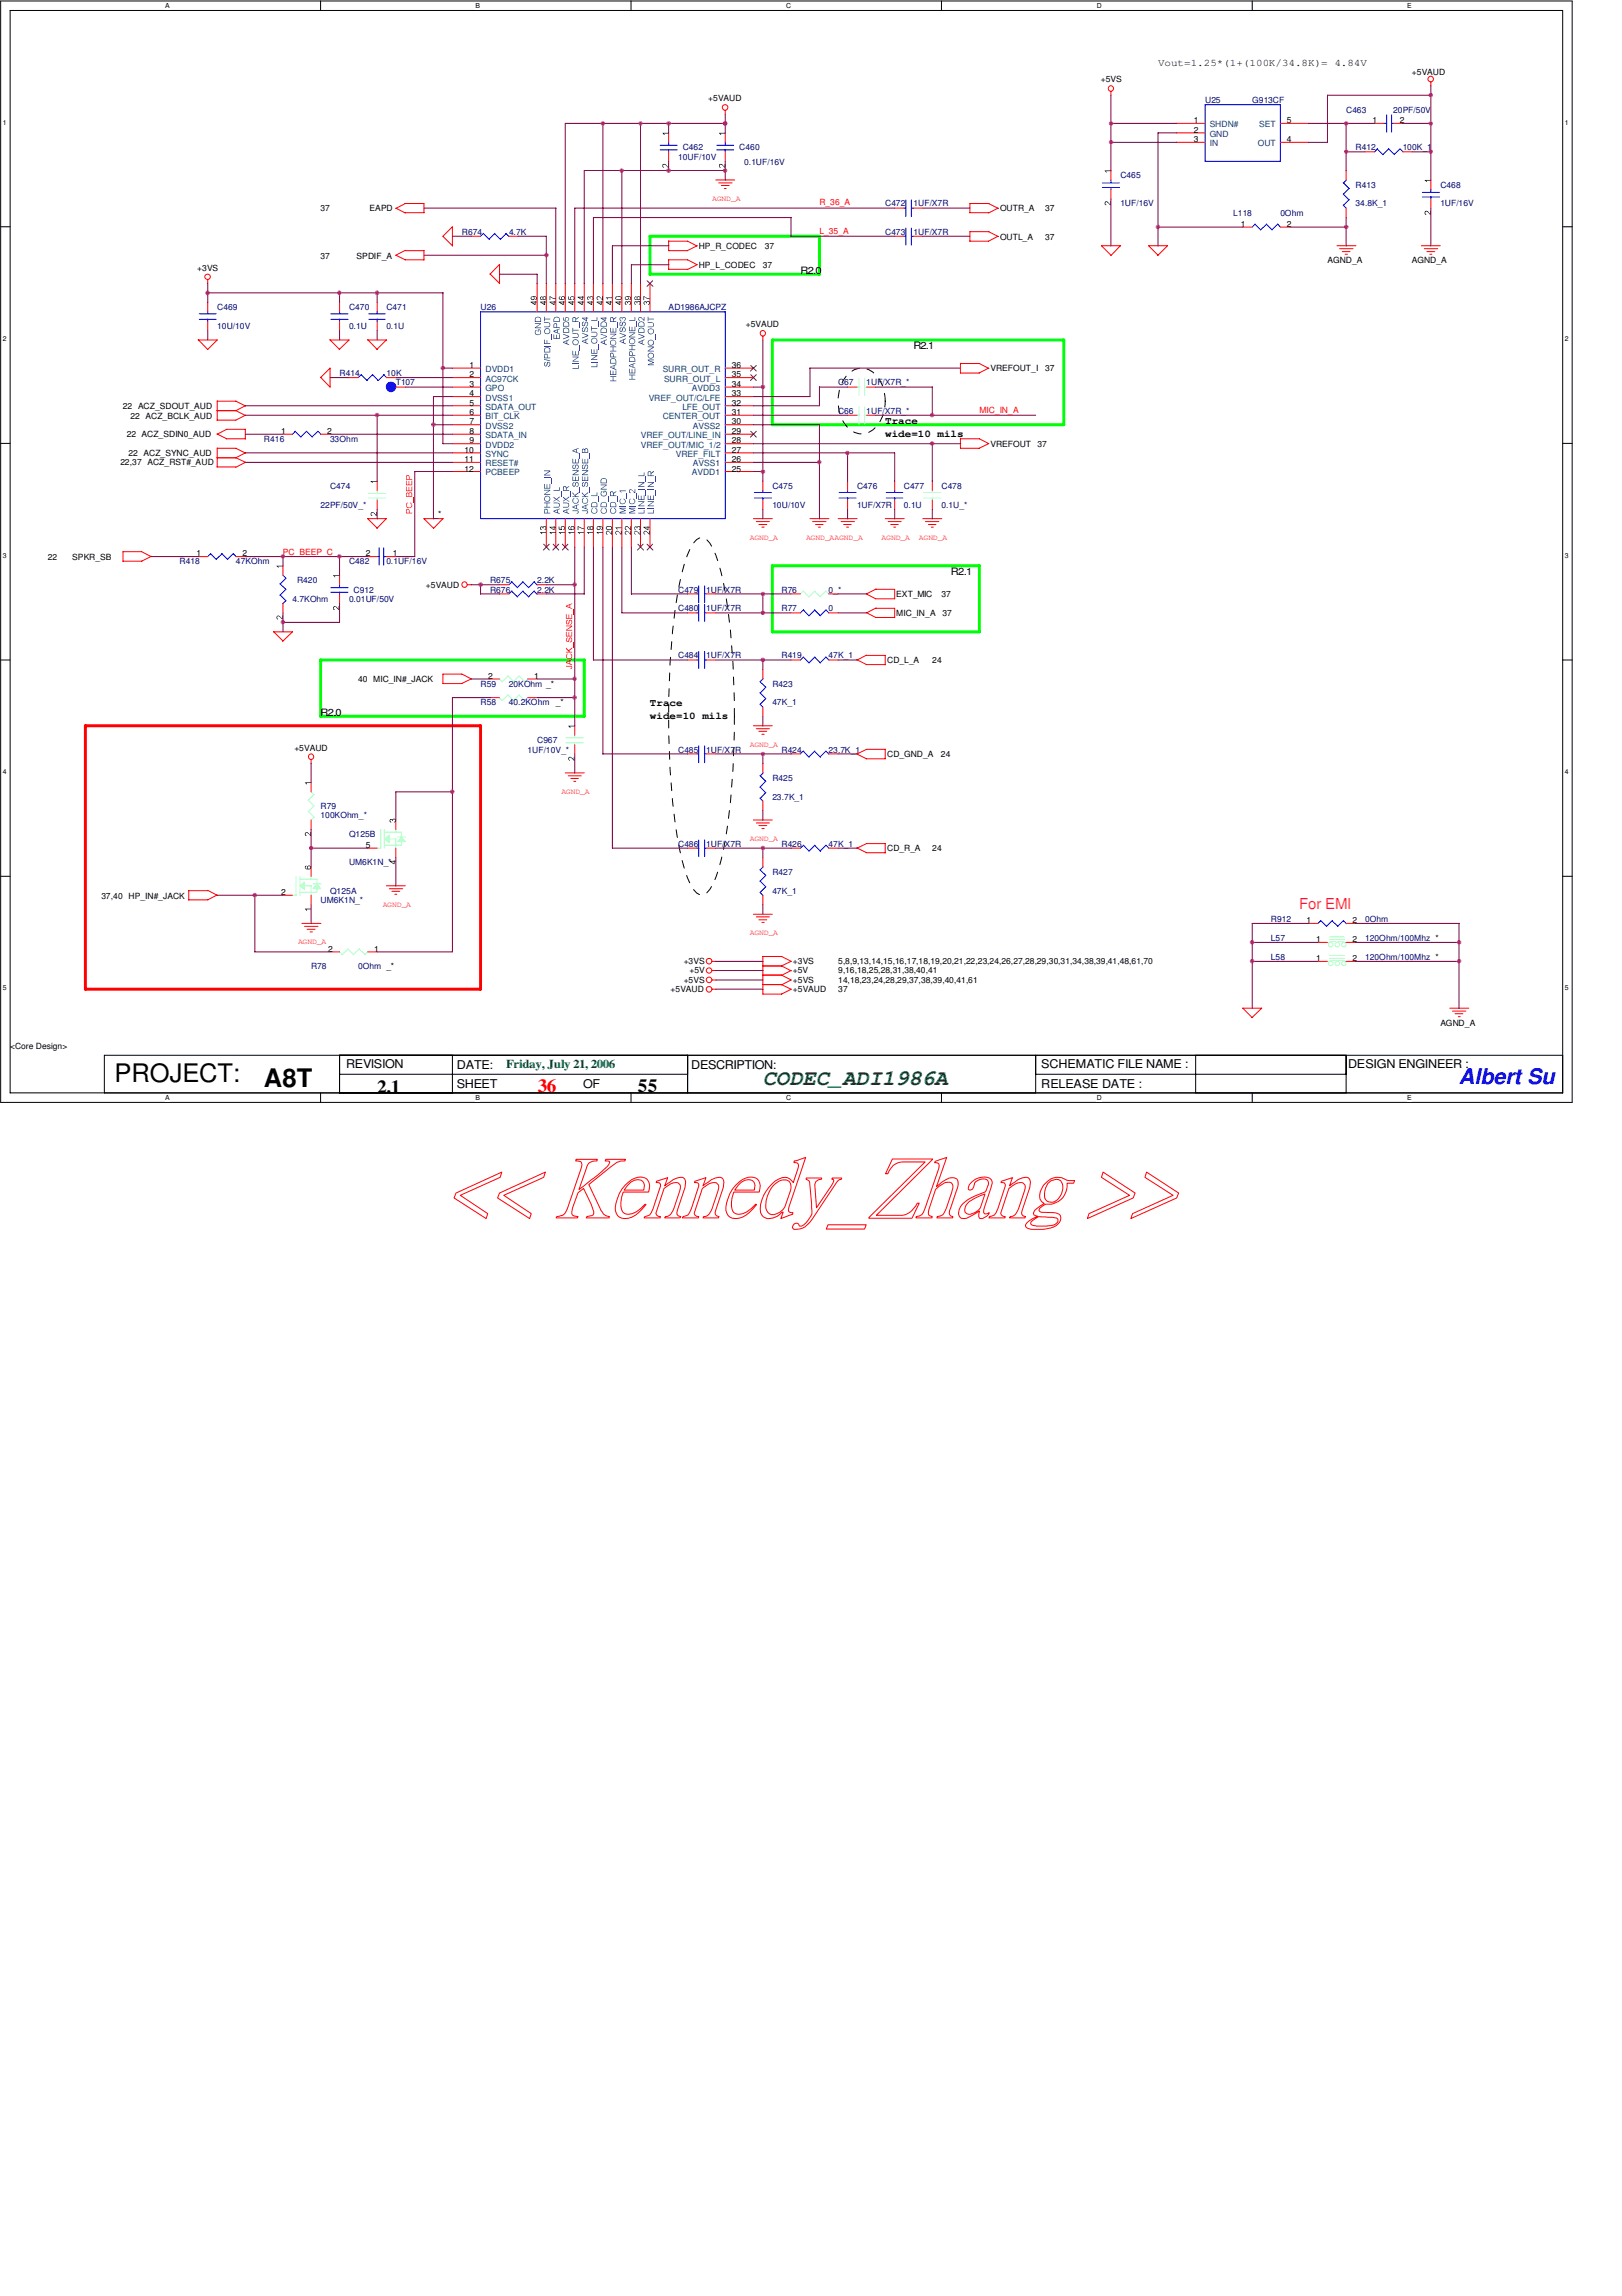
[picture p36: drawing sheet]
<svg xmlns="http://www.w3.org/2000/svg" width="210mm" height="297mm" viewBox="0 0 210 297" stroke-linecap="round" stroke-linejoin="round" font-family="sans-serif">
<defs><g id="words">
<g font-size="3.3">
<text x="14.8" y="140">PROJECT:</text>
<text x="34.2" y="140.6">A8T</text>
</g>
<text font-size="2.8" fill="#008000" x="98.7" y="140.3">CODEC_ADI1986A</text>
<text font-size="2.8" fill="#00f" x="188.8" y="140.3">Albert Su</text>
<g font-size="2.4">
<text x="48.8" y="141.4">2.1</text>
<text x="82.5" y="141.3">55</text>
</g>
<text font-size="2.4" fill="#f00" x="69.6" y="141.3">36</text>
<text font-size="1.9" fill="#ff0080" x="168.1" y="117.6">For EMI</text>
<g font-size="1.6">
<text x="44.8" y="138.2">REVISION</text>
<text x="59.1" y="140.8">SHEET</text>
<text x="59.1" y="138.3">DATE:</text>
<text x="75.5" y="140.8">OF</text>
<text x="89.5" y="138.3">DESCRIPTION:</text>
<text x="134.7" y="138.2">SCHEMATIC FILE NAME :</text>
<text x="134.7" y="140.8">RELEASE DATE :</text>
<text x="174.5" y="138.2">DESIGN ENGINEER :</text>
</g>
<text font-size="1.6" fill="#008000" x="65.5" y="138.2">Friday, July 21, 2006</text>
<g font-size="1.3">
<text x="149.9" y="8.6">Vout=1.25*(1+(100K/34.8K)= 4.84V</text>
<text x="103.6" y="35.4">R2.0</text>
<text x="118.2" y="45.2">R2.1</text>
<text x="114.6" y="54.9">Trace</text>
<text x="114.6" y="56.5">wide=10 mils</text>
<text x="123.1" y="74.4">R2.1</text>
<text x="41.5" y="92.7">R2.0</text>
<text x="84.1" y="91.4">Trace</text>
<text x="84.1" y="93">wide=10 mils</text>
</g>
<g font-size="1.1">
<text x="142.5" y="10.7">+5VS</text>
<text x="182.7" y="9.7">+5VAUD</text>
<text x="91.7" y="13.1">+5VAUD</text>
<text x="154.5" y="16">1</text>
<text x="154.5" y="17.2">2</text>
<text x="166.5" y="16">5</text>
<text x="177.6" y="16">1</text>
<text x="181.1" y="16">2</text>
<text x="154.5" y="18.4">3</text>
<text x="166.5" y="18.4">4</text>
<text x="41.5" y="27.3">37</text>
<text x="47.8" y="27.3">EAPD</text>
<text x="129.4" y="27.3">OUTR_A</text>
<text x="135.3" y="27.3">37</text>
<text x="160.6" y="29.3">1</text>
<text x="166.5" y="29.3">2</text>
<text x="25.5" y="35">+3VS</text>
<text x="41.5" y="33.4">37</text>
<text x="46.1" y="33.4">SPDIF_A</text>
<text x="90.4" y="34.6">HP_L_CODEC</text>
<text x="90.4" y="32.2">HP_R_CODEC</text>
<text x="98.7" y="34.6">37</text>
<text x="99" y="32.2">37</text>
<text x="129.4" y="31">OUTL_A</text>
<text x="135.3" y="31">37</text>
<text x="171.8" y="34">AGND_A</text>
<text x="182.7" y="34">AGND_A</text>
<text x="60.7" y="47.6">1</text>
<text x="94.7" y="47.6">36</text>
<text x="96.5" y="42.3">+5VAUD</text>
<text x="15.9" y="52.9">22 ACZ_SDOUT_AUD</text>
<text x="60.7" y="48.8">2</text>
<text x="60.7" y="50">3</text>
<text x="60.7" y="51.3">4</text>
<text x="60.7" y="52.5">5</text>
<text x="60.7" y="53.7">6</text>
<text x="94.7" y="48.8">35</text>
<text x="94.7" y="50">34</text>
<text x="94.7" y="51.3">33</text>
<text x="94.7" y="52.5">32</text>
<text x="94.7" y="53.7">31</text>
<text x="128.2" y="48">VREFOUT_I</text>
<text x="135.3" y="48">37</text>
<text x="16.4" y="56.6">22 ACZ_SDIN0_AUD</text>
<text x="16.6" y="59">22 ACZ_SYNC_AUD</text>
<text x="16.9" y="54.1">22 ACZ_BCLK_AUD</text>
<text x="36.4" y="56.1">1</text>
<text x="42.3" y="56.1">2</text>
<text x="60.1" y="58.6">10</text>
<text x="60.1" y="59.8">11</text>
<text x="60.7" y="54.9">7</text>
<text x="60.7" y="56.1">8</text>
<text x="60.7" y="57.4">9</text>
<text x="94.7" y="54.9">30</text>
<text x="94.7" y="56.1">29</text>
<text x="94.7" y="57.4">28</text>
<text x="94.7" y="58.6">27</text>
<text x="94.7" y="59.8">26</text>
<text x="128.2" y="57.8">VREFOUT</text>
<text x="134.3" y="57.8">37</text>
<text x="15.6" y="60.2">22,37 ACZ_RST#_AUD</text>
<text x="60.1" y="61">12</text>
<text x="94.7" y="61">25</text>
<text x="25.4" y="72">1</text>
<text x="31.4" y="72">2</text>
<text x="47.3" y="72">2</text>
<text x="50.8" y="72">1</text>
<text x="56.1" y="66.9">_*</text>
<text x="6.2" y="72.4">22</text>
<text x="9.4" y="72.4">SPKR_SB</text>
<text x="55.1" y="76">+5VAUD</text>
<text x="116" y="77.3">EXT_MIC</text>
<text x="121.8" y="77.3">37</text>
<text x="116" y="79.7">MIC_IN_A</text>
<text x="122" y="79.7">37</text>
<text x="46.4" y="88.2">40 MIC_IN#_JACK</text>
<text x="63.2" y="87.8">2</text>
<text x="69.1" y="87.8">1</text>
<text x="114.8" y="85.8">CD_L_A</text>
<text x="120.6" y="85.8">24</text>
<text x="71.9" y="91.3">_*</text>
<text x="38.1" y="97.1">+5VAUD</text>
<text x="114.8" y="98">CD_GND_A</text>
<text x="121.8" y="98">24</text>
<text x="47.3" y="109.7">5</text>
<text x="114.8" y="110.2">CD_R_A</text>
<text x="120.6" y="110.2">24</text>
<text x="13.1" y="116.2">37,40 HP_IN#_JACK</text>
<text x="36.4" y="115.8">2</text>
<text x="169.1" y="119.5">1</text>
<text x="175" y="119.5">2</text>
<text x="42.5" y="123.1">2</text>
<text x="48.4" y="123.1">1</text>
<text x="88.5" y="124.8">+3VS</text>
<text x="89.2" y="125.9">+5V</text>
<text x="102.6" y="125.9">+5V</text>
<text x="102.6" y="124.8">+3VS</text>
<text x="108.5" y="125.9">9,16,18,25,28,31,38,40,41</text>
<text x="108.5" y="124.8">5,8,9,13,14,15,16,17,18,19,20,21,22,23,24,26,27,28,29,30,31,34,38,39,41,48,61,70</text>
<text x="170.3" y="124.3">1</text>
<text x="170.3" y="121.9">1</text>
<text x="175" y="124.3">2</text>
<text x="175" y="121.9">2</text>
<text x="86.8" y="128.4">+5VAUD</text>
<text x="88.5" y="127.2">+5VS</text>
<text x="102.6" y="127.2">+5VS</text>
<text x="102.6" y="128.4">+5VAUD</text>
<text x="108.5" y="127.2">14,18,23,24,28,29,37,38,39,40,41,61</text>
<text x="108.5" y="128.4">37</text>
<text x="1.3" y="135.7">&lt;Core Design&gt;</text>
<text x="186.4" y="132.7">AGND_A</text>
</g>
<g font-size="1.1" fill="#000080">
<text x="156" y="13.3">U25</text>
<text x="162.1" y="13.3">G913CF</text>
<text x="174.2" y="14.6">C463</text>
<text x="180.3" y="14.6">20PF/50V</text>
<text x="87.8" y="20.7">10UF/10V</text>
<text x="88.3" y="19.4">C462</text>
<text x="95.7" y="19.4">C460</text>
<text x="96.3" y="21.4">0.1UF/16V</text>
<text x="145" y="23.1">C465</text>
<text x="175.4" y="19.4">R412</text>
<text x="181.5" y="19.4">100K_1</text>
<text x="114.6" y="26.7">C472</text>
<text x="118.2" y="26.7">1UF/X7R</text>
<text x="145" y="26.7">1UF/16V</text>
<text x="159.6" y="27.9">L118</text>
<text x="165.7" y="27.9">0Ohm</text>
<text x="175.4" y="24.3">R413</text>
<text x="175.4" y="26.7">34.8K_1</text>
<text x="186.4" y="26.7">1UF/16V</text>
<text x="186.4" y="24.3">C468</text>
<text x="59.8" y="30.4">R674</text>
<text x="65.9" y="30.4">4.7K</text>
<text x="114.6" y="30.4">C473</text>
<text x="118.2" y="30.4">1UF/X7R</text>
<text x="28.1" y="40.1">C469</text>
<text x="45.2" y="40.1">C470</text>
<text x="50" y="40.1">C471</text>
<text x="62.2" y="40.1">U26</text>
<text x="86.5" y="40.1">AD1986AJCPZ</text>
<text x="28.1" y="42.6">10U/10V</text>
<text x="45.2" y="42.6">0.1U</text>
<text x="50" y="42.6">0.1U</text>
<text x="43.9" y="48.6">R414</text>
<text x="50" y="48.6">10K</text>
<text x="51.2" y="49.9">T107</text>
<text x="108.5" y="49.9">C67</text>
<text x="108.5" y="53.5">C66</text>
<text x="112.1" y="49.9">1UF/X7R_*</text>
<text x="112.1" y="53.5">1UF/X7R_*</text>
<text x="34.2" y="57.2">R416</text>
<text x="42.7" y="57.2">33Ohm</text>
<text x="41.5" y="65.7">22PF/50V_*</text>
<text x="42.7" y="63.2">C474</text>
<text x="99.9" y="63.2">C475</text>
<text x="99.9" y="65.7">10U/10V</text>
<text x="110.9" y="63.2">C476</text>
<text x="110.9" y="65.7">1UF/X7R</text>
<text x="117" y="63.2">C477</text>
<text x="117" y="65.7">0.1U</text>
<text x="121.8" y="63.2">C478</text>
<text x="121.8" y="65.7">0.1U_*</text>
<text x="23.2" y="73">R418</text>
<text x="30.5" y="73">47KOhm</text>
<text x="37.8" y="77.9">4.7KOhm</text>
<text x="38.4" y="75.4">R420</text>
<text x="45.2" y="77.9">0.01UF/50V</text>
<text x="45.2" y="73">C482</text>
<text x="45.8" y="76.7">C912</text>
<text x="50" y="73">0.1UF/16V</text>
<text x="63.4" y="75.4">R675</text>
<text x="63.4" y="76.7">R676</text>
<text x="69.5" y="75.4">2.2K</text>
<text x="69.5" y="76.7">2.2K</text>
<text x="87.8" y="76.7">C479</text>
<text x="91.4" y="76.7">1UF/X7R</text>
<text x="101.1" y="76.7">R76</text>
<text x="107.2" y="76.7">0_*</text>
<text x="87.8" y="79.1">C480</text>
<text x="91.4" y="79.1">1UF/X7R</text>
<text x="101.1" y="79.1">R77</text>
<text x="107.2" y="79.1">0</text>
<text x="62.2" y="88.9">R59</text>
<text x="65.8" y="88.9">20KOhm _*</text>
<text x="87.8" y="85.2">C484</text>
<text x="91.4" y="85.2">1UF/X7R</text>
<text x="99.9" y="88.9">R423</text>
<text x="101.1" y="85.2">R419</text>
<text x="107.2" y="85.2">47K_1</text>
<text x="62.2" y="91.3">R58</text>
<text x="65.8" y="91.3">40.2KOhm</text>
<text x="99.9" y="91.3">47K_1</text>
<text x="68.3" y="97.4">1UF/10V_*</text>
<text x="69.5" y="96.1">C967</text>
<text x="87.8" y="97.4">C485</text>
<text x="91.4" y="97.4">1UF/X7R</text>
<text x="99.9" y="101">R425</text>
<text x="101.1" y="97.4">R424</text>
<text x="107.2" y="97.4">23.7K_1</text>
<text x="41.5" y="104.6">R79</text>
<text x="41.5" y="105.9">100KOhm_*</text>
<text x="99.9" y="103.5">23.7K_1</text>
<text x="45.2" y="108.3">Q125B</text>
<text x="45.2" y="112">UM6K1N_*</text>
<text x="87.8" y="109.5">C486</text>
<text x="91.4" y="109.5">1UF/X7R</text>
<text x="99.9" y="113.2">R427</text>
<text x="101.1" y="109.5">R426</text>
<text x="107.2" y="109.5">47K_1</text>
<text x="41.5" y="116.8">UM6K1N_*</text>
<text x="42.7" y="115.6">Q125A</text>
<text x="99.9" y="115.6">47K_1</text>
<text x="164.5" y="119.3">R912</text>
<text x="176.7" y="119.3">0Ohm</text>
<text x="40.3" y="125.4">R78</text>
<text x="46.4" y="125.4">0Ohm _*</text>
<text x="164.5" y="124.2">L58</text>
<text x="164.5" y="121.7">L57</text>
<text x="176.7" y="124.2">120Ohm/100Mhz_*</text>
<text x="176.7" y="121.7">120Ohm/100Mhz_*</text>
</g>
<g font-size="1.1" fill="#004080">
<text x="156.5" y="16.5">SHDN#</text>
<text x="156.5" y="17.7">GND</text>
<text x="162.9" y="16.5">SET</text>
<text x="156.5" y="18.9">IN</text>
<text x="162.8" y="18.9">OUT</text>
<text x="62.8" y="48.1">DVDD1</text>
<text x="62.8" y="49.4">AC97CK</text>
<text x="62.8" y="50.6">GPO</text>
<text x="62.8" y="51.8">DVSS1</text>
<text x="62.8" y="53">SDATA_OUT</text>
<text x="83.9" y="51.8">VREF_OUT/C/LFE</text>
<text x="85.8" y="48.1">SURR_OUT_R</text>
<text x="85.9" y="49.4">SURR_OUT_L</text>
<text x="88.3" y="53">LFE_OUT</text>
<text x="89.5" y="50.6">AVDD3</text>
<text x="62.8" y="54.2">BIT_CLK</text>
<text x="62.8" y="55.5">DVSS2</text>
<text x="62.8" y="56.7">SDATA_IN</text>
<text x="62.8" y="57.9">DVDD2</text>
<text x="62.8" y="59.1">SYNC</text>
<text x="82.9" y="56.7">VREF_OUT/LINE_IN</text>
<text x="82.9" y="57.9">VREF_OUT/MIC_1/2</text>
<text x="85.8" y="54.2">CENTER_OUT</text>
<text x="87.5" y="59.1">VREF_FILT</text>
<text x="89.7" y="55.5">AVSS2</text>
<text x="62.8" y="60.3">RESET#</text>
<text x="62.8" y="61.5">PCBEEP</text>
<text x="89.5" y="61.5">AVDD1</text>
<text x="89.7" y="60.3">AVSS1</text>
</g>
<g font-size="1.1" fill="#f00">
<text x="106" y="26.6">R_36_A</text>
<text x="106" y="30.3">L_35_A</text>
<text x="126.7" y="53.4">MIC_IN_A</text>
<text x="36.6" y="71.8">PC_BEEP_C</text>
</g>
<g font-size="1" fill="#f00">
<text x="92.2" y="26">AGND_A</text>
<text x="97" y="69.8">AGND_A</text>
<text x="104.3" y="69.8">AGND_AAGND_A</text>
<text x="114.1" y="69.8">AGND_A</text>
<text x="118.9" y="69.8">AGND_A</text>
<text x="97" y="96.6">AGND_A</text>
<text x="72.6" y="102.7">AGND_A</text>
<text x="97" y="108.8">AGND_A</text>
<text x="49.5" y="117.3">AGND_A</text>
<text x="38.6" y="122.2">AGND_A</text>
<text x="97" y="121">AGND_A</text>
</g>
<g font-size=".9">
<text x="21.4" y="1">A</text>
<text x="61.6" y="1">B</text>
<text x="101.7" y="1">C</text>
<text x="141.9" y="1">D</text>
<text x="182.1" y="1">E</text>
<text x=".4" y="16.1">1</text>
<text x="202.5" y="16.1">1</text>
<text x=".4" y="44.1">2</text>
<text x="202.5" y="44.1">2</text>
<text x=".4" y="72.1">3</text>
<text x="202.5" y="72.1">3</text>
<text x=".4" y="100.1">4</text>
<text x="202.5" y="100.1">4</text>
<text x=".4" y="128.1">5</text>
<text x="202.5" y="128.1">5</text>
<text x="21.4" y="142.3">A</text>
<text x="61.6" y="142.3">B</text>
<text x="101.7" y="142.3">C</text>
<text x="141.9" y="142.3">D</text>
<text x="182.1" y="142.3">E</text>
</g>
</g></defs>
<path d="M.1 .1h203.4v142.5h-203.4zM1.3 1.4h200.9v140h-200.9z" fill="none" stroke="#000" stroke-width=".13"/>
<g fill="#fff">
<path d="M21.4 .3h.6v.9h-.6z"/>
<path d="M21.4 141.5h.6v1h-.6z"/>
</g>
<path d="M41.5 .1v1.3M41.5 141.4v1.2" fill="none" stroke="#000" stroke-width=".13"/>
<g fill="#fff">
<path d="M61.6 .3h.5v.9h-.5z"/>
<path d="M61.6 141.5h.5v1h-.5z"/>
</g>
<path d="M81.7 .1v1.3M81.7 141.4v1.2" fill="none" stroke="#000" stroke-width=".13"/>
<g fill="#fff">
<path d="M101.7 .3h.7v.9h-.7z"/>
<path d="M101.7 141.5h.7v1h-.7z"/>
</g>
<path d="M121.8 .1v1.3M121.8 141.4v1.2" fill="none" stroke="#000" stroke-width=".13"/>
<g fill="#fff">
<path d="M141.9 .3h.7v.9h-.7z"/>
<path d="M141.9 141.5h.7v1h-.7z"/>
</g>
<path d="M162.1 .1v1.3M162.1 141.4v1.2" fill="none" stroke="#000" stroke-width=".13"/>
<g fill="#fff">
<path d="M182.1 .3h.6v.9h-.6z"/>
<path d="M182.1 141.5h.6v1h-.6z"/>
<path d="M.4 15.3h.5v1h-.5z"/>
<path d="M202.5 15.3h.5v1h-.5z"/>
<path d="M.4 43.3h.5v1h-.5z"/>
<path d="M202.5 43.3h.5v1h-.5z"/>
</g>
<path d="M.1 29.3h1.2M202.2 29.3h1.3" fill="none" stroke="#000" stroke-width=".13"/>
<g fill="#fff">
<path d="M.4 71.3h.5v1h-.5z"/>
<path d="M202.5 71.3h.5v1h-.5z"/>
</g>
<path d="M.1 57.4h1.2M202.2 57.4h1.3" fill="none" stroke="#000" stroke-width=".13"/>
<g fill="#fff">
<path d="M.4 99.4h.5v.9h-.5z"/>
<path d="M202.5 99.4h.5v.9h-.5z"/>
</g>
<path d="M.1 85.4h1.2M202.2 85.4h1.3" fill="none" stroke="#000" stroke-width=".13"/>
<g fill="#fff">
<path d="M.4 127.3h.5v1.1h-.5z"/>
<path d="M202.5 127.3h.5v1.1h-.5z"/>
</g>
<path d="M.1 113.4h1.2M202.2 113.4h1.3M13.5 136.5h188.7v4.9h-188.7zM43.9 136.5v4.9M43.9 139h45.1M58.5 136.5v4.9M89 136.5v4.9M134 139h40.2M134 136.5v4.9M154.7 136.5v4.9M174.2 136.5v4.9" fill="none" stroke="#000" stroke-width=".13"/>
<path d="M84.1 30.6h21.9v4.9h-21.9zM99.9 44h37.8v10.9h-37.8zM99.9 73.2h26.8v8.5h-26.8zM41.5 85.4h34.1v7.3h-34.1z" fill="none" stroke="#0f0" stroke-width=".38"/>
<path d="M11 93.9h51.2v34.1h-51.2z" fill="none" stroke="#f00" stroke-width=".38"/>
<path d="M109.8 48.4a2.42 2.42 0 0 1 3.8 .5 5.3 5.3 0 0 1-.4 6.5 2.43 2.43 0 0 1-3.9-.5 5.4 5.4 0 0 1 .5-6.5zM89.9 70a1.02 1.02 0 0 1 1.8 0 9.2 9.2 0 0 1 1.5 3.5 81.3 81.3 0 0 1 1.8 19.2 81.3 81.3 0 0 1-1.8 19.1 9.2 9.2 0 0 1-1.5 3.5 1.02 1.02 0 0 1-1.8 0 9.1 9.1 0 0 1-1.5-3.5 80.7 80.7 0 0 1-1.9-19.1 80.7 80.7 0 0 1 1.9-19.2 9.1 9.1 0 0 1 1.5-3.5z" fill="none" stroke="#000" stroke-width=".13" stroke-dasharray="1 1 1 1 1 1 1 1"/>
<g fill="#f00">
<path d="M52.7 65.1h.1a.29 .29 0 0 0-.1 .5 .29 .29 0 0 0 .4 0 .29 .29 0 0 0-.1-.5l.1-.1a.39 .39 0 0 1 .2 .5 .39 .39 0 0 1-.5 .2 .39 .39 0 0 1-.3-.5z"/>
<path d="M53.4 64.3h.2v.7h-.2z"/>
<path d="M52.5 62.9h.1v.6h.3v-.5h.1v.5h.3v-.6v.6h-.8z"/>
<path d="M52.5 62.2h.1v.5h.3v-.5h.1v.5h.3v-.5v.6h-.8z"/>
<path d="M73.2 86.1h.6a.21 .21 0 0 1 .2 .2 .21 .21 0 0 1-.2 .3v-.1h.1a.13 .13 0 0 0 .1-.2 .13 .13 0 0 0-.2-.1h-.6z"/>
<path d="M73.3 84.7l.2-.2a.41 .41 0 0 0 0 .7 .31 .31 0 0 0 .4-.2 .31 .31 0 0 0-.1-.4v-.1a.38 .38 0 0 1 .2 .6 .38 .38 0 0 1-.6 .1 .38 .38 0 0 1-.1-.5z"/>
<path d="M73.2 83.8l.4 .3 .4-.3v.1l-.3 .3v.1h.3v.1h-.8v-.1h.4l-.4-.4z"/>
<path d="M74.2 83.1h.1v.7h-.1z"/>
<path d="M73.4 82.5h.1a.18 .18 0 0 0-.2 .3 .18 .18 0 0 0 .3 .1 .28 .28 0 0 1 .1-.4 .28 .28 0 0 1 .3 .1 .33 .33 0 0 1-.3 .5v-.1a.21 .21 0 0 0 .3-.2 .21 .21 0 0 0-.3-.2 .27 .27 0 0 1 0 .4 .27 .27 0 0 1-.4 0l-.1-.2z"/>
<path d="M73.2 81.7h.1v.6h.3v-.5h.1v.5h.3v-.6v.6h-.8z"/>
<path d="M73.2 80.9h.8v.2l-.6 .4h.6v.1h-.8v-.1l.7-.5h-.7z"/>
<path d="M73.4 80.2h.1v.1a.21 .21 0 0 0-.2 .2 .21 .21 0 0 0 .2 .2 .36 .36 0 0 1 .4-.5 .34 .34 0 0 1 .1 .4 .34 .34 0 0 1-.3 .2v-.1a.21 .21 0 0 0 .3-.2 .21 .21 0 0 0-.3-.2 .27 .27 0 0 1 0 .4 .27 .27 0 0 1-.4 0l-.1-.2z"/>
<path d="M73.2 79.5h.1v.5h.3v-.5h.1v.5h.3v-.5v.6h-.8z"/>
<path d="M74.2 78.8h.1v.7h-.1z"/>
<path d="M52.6 65.9l-.1 .5h.8v-.1h-.3v-.2a.24 .24 0 0 0-.1-.2 .24 .24 0 0 0-.3 0zM52.7 66h.2v.3h-.3z"/>
<path d="M52.6 63.8h-.1v.5h.8v-.3a.22 .22 0 0 0-.1-.3 .22 .22 0 0 0-.3 .1l-.2-.1zM52.6 63.9l.1-.1a.14 .14 0 0 1 .1 0 .14 .14 0 0 1 .1 .2v.2h-.3zM53 63.8h.1l.2 .1v.3h-.3z"/>
<path d="M52.6 61.5l-.1 .6h.8v-.1h-.3l-.1-.5zM52.6 61.6h.3v.4h-.3z"/>
<path d="M73.2 85.6v.2l.8 .3v-.1l-.2-.1v-.4l.2-.1v-.1zM73.3 85.7l.4-.1v.3z"/>
<path d="M73.2 78.4v.1l.8 .3v-.1l-.2-.1v-.4l.2-.1zM73.3 78.4l.4-.1v.3z"/>
</g>
<g fill="none" stroke="#f00" stroke-width=".13">
<path d="M93.9 14.3v.5M143.8 11.8v.5M152.3 16h3.7M152.3 17.2h3.7M152.3 18.4h3.7M165.7 16h3.6M165.7 18.4h3.6M185.2 10.6v.5M26.9 36.2v.5M58.5 29.4v2.4M58.5 29.3l-1.2 1.3 1.2 1.2M63.4 35.4l1.2 1.3"/>
<path d="M64.6 34.2v2.5M64.6 34.2l-1.2 1.3M92.6 23.3h2.5M93 23.7h1.7M93.3 24h1.1M93.7 24.4h.3M142.5 31.8l1.3 1.2M142.6 31.8h2.4M143.8 22.1v1.2M143.8 24.5v1.2M145 31.8l-1.2 1.3M148.6 31.8l1.3 1.2"/>
<path d="M148.7 31.8h2.4l-1.3 1.3M173 31.8h2.5M173.4 32.2h1.7M173.7 32.6h1M174.1 32.9h.3M183.9 31.8h2.5M184.3 32.2h1.8M184.7 32.6h1M185 32.9h.3M25.7 43.9l1.2 1.3 1.2-1.2h-2.4M41.5 48.8l1.2 1.3v-2.5l-1.2 1.3M42.7 43.9l1.2 1.3"/>
<path d="M42.7 44h2.5l-1.3 1.2M47.6 44h2.4M47.6 43.9l1.2 1.3M50 44l-1.2 1.2M98.7 43.5v.5M50 67.1l-1.2 1.3M50 67.1h-2.4l1.2 1.2M57.3 67.1l-1.2 1.3M57.4 67.1h-2.5l1.2 1.2M60.5 75.6h.5M97.5 67.1h2.4M97.9 67.5h1.7"/>
<path d="M98.2 67.9h1M98.6 68.2h.3M102.4 76.8h1.2M104.8 67.1h2.5M105.2 67.5h1.7M105.5 67.9h1M105.9 68.2h.3M107.2 76.8h1.3M108.5 67.1h2.4M108.8 67.5h1.8M109.2 67.9h1M109.6 68.2h.2"/>
<path d="M114.6 67.1h2.4M114.9 67.5h1.7M115.3 67.9h.9M115.7 68.2h.2M119.4 67.1h2.5M119.8 67.5h1.7M120.1 67.9h1M120.5 68.2h.3M120.6 62.2v1.3M120.6 64.7v1.2M35.4 81.7h2.4l-1.2 1.3M35.4 81.7l1.2 1.2"/>
<path d="M40.3 98.3v.5M73.2 100h2.4M97.5 93.9h2.4M97.9 94.3h1.7M98.2 94.6h1M98.6 95h.3M39.1 119.5h2.4M39.4 119.8h1.7M50 114.6h2.5M50.4 115h1.7M50.7 115.3h1M51.1 115.7h.3"/>
<path d="M73.5 100.4h1.7M73.9 100.7h.9M74.3 101.1h.2M97.5 106.1h2.4M97.5 118.3h2.4M97.9 106.5h1.7M97.9 118.6h1.7M98.2 106.8h1M98.2 119h1M98.6 107.2h.3M98.6 119.3h.3M39.8 120.2h1"/>
<path d="M40.1 120.6h.3M42.7 123.1h1.2M47.6 123.1h1.2M92.2 126.8h.5M92.2 124.4h.5M92.2 125.6h.5M92.2 128h.5M162 131.7l1.3-1.3h-2.5l1.3 1.3M187.6 130.4h2.5M188 130.8h1.7M188.3 131.1h1M188.7 131.5h.3"/>
<circle cx="93.8" cy="13.9" r=".36"/>
<circle cx="143.8" cy="11.5" r=".35"/>
<circle cx="185.1" cy="10.2" r=".36"/>
<circle cx="26.9" cy="35.8" r=".35"/>
<circle cx="98.7" cy="43.1" r=".35"/>
<circle cx="60.1" cy="75.6" r=".35"/>
<circle cx="40.2" cy="97.9" r=".35"/>
<circle cx="91.8" cy="128" r=".36"/>
<circle cx="91.8" cy="124.3" r=".36"/>
<circle cx="91.8" cy="126.8" r=".36"/>
<circle cx="91.8" cy="125.6" r=".35"/>
</g>
<path d="M156 13.5h9.7v7.4h-9.7zM142.7 23.7h2.2M142.7 24.3h2.2M143.8 23.3v.4M143.8 24.3v.2" fill="none" stroke="#00f" stroke-width=".13"/>
<path d="M143 22.1h.8h-.7l.2 .2h-.2zM143 26.1a.47 .47 0 0 1 .6 .3l.1-.4h.1v.5h-.2l-.2-.2a.19 .19 0 0 0-.3-.2 .19 .19 0 0 0-.1 .3l.2 .1-.2-.1z" fill="#000"/>
<g fill="none" stroke="#80ffff" stroke-width=".13">
<path d="M104 76.5l-.4 .3M105.4 76.5l.8 .7M105.5 76.5l-.8 .7-.7-.7M106.9 76.5l-.8 .7M106.9 76.5l.4 .4M119.5 63.7h2.3M119.5 64.4h2.3M120.6 63.5v.2M120.6 64.4v.3M49.3 107.3v2.4h-.5M49.7 107.3v2.4M43.9 123.1l.4 .4"/>
<path d="M45 122.8l.8 .7M45 122.8l-.7 .7M47.2 123.5l-.7-.7-.8 .7M47.6 123.1l-.4 .4"/>
</g>
<path d="M49.7 108.5l.7-.5v1z" fill="#80ffff"/>
<path d="M49.7 108.5l.7-.5v1zM49.7 107.7h1.6M49.7 109.3h1.6M50.4 108.5h.9M51.2 107.3v.4M51.2 108.5v1.2" fill="none" stroke="#80ffff" stroke-width=".13"/>
<path d="M51.9 108.3l.6 .6h-1z" fill="#80ffff"/>
<g fill="none" stroke="#80ffff" stroke-width=".13">
<path d="M51.2 109.3h.8M51.2 107.7h.8M51.5 108.3h1M51.9 108.3l.6 .6h-1zM51.9 107.7v.6M51.9 108.9v.4M171.8 124.4h.4M171.8 121.9h.4M172 124h2M172 123.6h2M172 121.5h2M172 121.2h2"/>
<path d="M172.1 121.9l.5-.1 .4 .1M173 124.3h-.6h-.3M173.1 121.9l.4-.1 .4 .1M173.9 124.4h.3M173.9 121.9h.3M174 124.3h-.6h-.3"/>
<circle cx="172.2" cy="122.2" r=".3"/>
<circle cx="172.2" cy="124.6" r=".29"/>
<circle cx="173.1" cy="122.2" r=".3"/>
<circle cx="173.1" cy="124.6" r=".29"/>
<circle cx="173.9" cy="122.2" r=".3"/>
<circle cx="173.9" cy="124.6" r=".29"/>
</g>
<g fill="none" stroke="#f00" stroke-width=".13">
<path d="M93.9 17.2v1.2M93.9 19.6v1.3M176.7 19.6h1.2M177.9 16h1.2M180.3 16h1.2M181.5 19.6h1.2M43.9 39.1v1.2M61 30.6h1.2M65.9 30.6h1.2M69.5 36.7v3.6M70.7 36.7v3.6M71.9 36.7v3.6"/>
<path d="M73.2 36.7v3.6M74.4 36.7v3.6M75.6 36.7v3.6M76.8 36.7v3.6M78 36.7v3.6M79.2 36.7v3.6M80.5 36.7v3.6M81.7 36.7v3.6M82.9 36.7v3.6M84.1 36.7v3.6M185.2 23.3v1.2M185.2 25.7v1.2"/>
<path d="M43.9 41.6v1.2M45.2 48.9h1.2M50 48.9h1.2M58.5 48.9h3.7M58.5 47.6h3.7M58.5 50.1h3.7M58.5 51.3h3.7M58.5 52.5h3.7M58.5 53.7h3.7M58.5 54.9h3.7M58.5 56.2h3.7M58.5 57.4h3.7"/>
<path d="M58.5 58.6h3.7M58.5 59.8h3.7M93.9 48.9h3.6M93.9 47.6h3.6M93.9 50.1h3.6M93.9 51.3h3.6M93.9 52.5h3.6M93.9 53.7h3.6M93.9 54.9h3.6M93.9 56.2h3.6M93.9 57.4h3.6M93.9 58.6h3.6"/>
<path d="M93.9 59.8h3.6M25.7 72h1.2M30.5 72h1.2M58.5 61h3.7M64.6 75.6h1.3M69.5 75.6h1.2M70.7 67.1v3.7M71.9 67.1v3.7M73.2 67.1v3.7M74.4 67.1v3.7M75.6 67.1v3.7M76.8 67.1v3.7"/>
<path d="M78 67.1v3.7M79.2 67.1v3.7M80.5 67.1v3.7M81.7 67.1v3.7M82.9 67.1v3.7M84.1 67.1v3.7M93.9 61h3.6M89 85.4h1.2M91.4 85.4h1.2M98.7 86.6v1.2M98.7 91.5v1.2M47.6 109.7h1.2"/>
<path d="M51.2 106.1v1.2M51.2 109.7v1.3M170.6 124.4h1.2M170.6 121.9h1.2M174.2 124.4h1.2M174.2 121.9h1.2"/>
</g>
<g fill="#000">
<path d="M93 17.2h.9v.1h-.7l.1 .1h-.1zM71.1 38.3l.4 .2 .4 .1v.1l-.4-.1-.3-.2v.4h-.1zM73.5 38.4h.1v.3h.2a.26 .26 0 0 1 .1-.4 .26 .26 0 0 1 .4 .2 .26 .26 0 0 1-.2 .3v-.1a.18 .18 0 0 0 .1-.2 .18 .18 0 0 0-.2-.1l-.1 .2 .1 .2-.5-.1zM76 38.4h.2l.1 .1a.24 .24 0 0 1 .4-.1 .24 .24 0 0 1-.1 .4 .24 .24 0 0 0-.1-.4h-.1v.3h-.1a.16 .16 0 0 0-.1-.3 .15 .15 0 0 0-.2 .2 .15 .15 0 0 0 .2 .1v.1h-.1l-.1-.1zM77.3 38.4a.52 .52 0 0 1 .6 .3v-.4h.1v.5l-.1-.1a.34 .34 0 0 0-.6-.2v.2l.1 .1-.2-.1zM78.4 38.5h.8v.1h-.6l.1 .1h-.1zM80.9 39h.3v.1a.25 .25 0 0 1 .5 0 .25 .25 0 0 1-.3 .4v-.1a.18 .18 0 0 0 .2-.3 .17 .17 0 0 0-.3 0v.1h-.1a.15 .15 0 0 0-.3 0 .14 .14 0 0 0 .2 .2v.1l-.2-.2zM82.1 39.1l.1-.1h.2v.1a.26 .26 0 0 1 .5 0 .26 .26 0 0 1-.2 .4 .25 .25 0 0 0-.1-.5l-.1 .1v.1a.17 .17 0 0 0-.2-.1 .17 .17 0 0 0-.2 .1l.2 .3-.2-.1zM83.3 38.3l.8 .3v.1l-.4-.1-.3-.2v.4h-.1zM83.3 39.1l.1-.1h.2l.1 .1a.26 .26 0 0 1 .4 0 .26 .26 0 0 1-.2 .4v-.1a.17 .17 0 0 0 .1-.3 .17 .17 0 0 0-.3 0v.1h-.1a.13 .13 0 0 0-.1-.1 .13 .13 0 0 0-.1 .1 .13 .13 0 0 0 0 .1l.1 .2-.2-.2zM93.1 21.3a.61 .61 0 0 1 .7 .3v-.4h.1v.5l-.2-.1a.38 .38 0 0 0-.6-.2v.2l.2 .1-.2-.2zM184.4 23.3h.8v.1h-.7l.2 .1h-.1z"/>
<path d="M184.4 27.3a.47 .47 0 0 1 .6 .3l.1-.3h.1v.5l-.6-.5a.18 .18 0 0 0-.2 .2 .18 .18 0 0 0 .2 .2v.1l-.2-.1zM69.9 68.8h.8v.1h-.6l.1 .2h-.1zM70 68.1l.3 .1a.25 .25 0 0 1 .4 0 .25 .25 0 0 1-.2 .4v-.1a.17 .17 0 0 0 .1-.2 .17 .17 0 0 0-.2-.1l-.1 .2-.1-.1a.14 .14 0 0 0-.2 0 .14 .14 0 0 0 .1 .2v.1a.27 .27 0 0 1-.1-.5zM71.1 68.8h.8v.1h-.6l.1 .2h-.1zM72.3 68.8h.8v.1h-.6l.1 .2h-.1zM72.3 68.1h.1v.3l.2 .1a.27 .27 0 0 1 .1-.4 .27 .27 0 0 1 .4 .1 .27 .27 0 0 1-.2 .4v-.1a.18 .18 0 0 0 .1-.3 .18 .18 0 0 0-.2 0l-.2 .1 .1 .3-.4-.1zM73.5 68.8h.8v.1h-.6l.1 .2h-.1zM74.8 68.8h.8v.1h-.7l.2 .2h-.1zM74.8 68.1l.8 .3v.1l-.8-.3v.4zM76 68.8h.8v.1h-.6l.1 .2h-.1zM77.2 68.8h.8v.1h-.6l.1 .2h-.1zM78.5 68.7a.48 .48 0 0 1 .6 .4v-.4h.1v.5l-.1-.1a.38 .38 0 0 0-.6-.2l.1 .3-.2-.2z"/>
<path d="M79.6 68.2h.8v.1h-.6l.1 .2h-.1zM79.7 68.7a.48 .48 0 0 1 .6 .4v-.4h.1v.5l-.1-.1a.34 .34 0 0 0-.6-.2l.1 .3-.1-.2zM80.9 68.7a.48 .48 0 0 1 .7 .4v-.4h.1v.5l-.2-.1a.34 .34 0 0 0-.6-.2l.2 .3-.2-.2zM80.9 68.1a.59 .59 0 0 1 .7 .4v-.4h.1v.5l-.2-.1a.35 .35 0 0 0-.6-.3l.2 .4-.2-.2zM82.1 68.7a.54 .54 0 0 1 .7 .4v-.4h.1v.5l-.2-.1a.44 .44 0 0 0-.5-.3l-.1 .1 .2 .3-.2-.2zM82.1 68.2l.1-.1h.2v.1a.26 .26 0 0 1 .5 0 .26 .26 0 0 1-.2 .4 .24 .24 0 0 0-.1-.4h-.1v.2a.17 .17 0 0 0-.2-.2 .17 .17 0 0 0-.2 .1l.2 .3-.2-.2zM83.4 68.7a.48 .48 0 0 1 .6 .4v-.4h.1v.5l-.2-.1a.44 .44 0 0 0-.5-.3v.1l.1 .3-.2-.2zM50.5 106h.3a.25 .25 0 0 1 .4 .1 .25 .25 0 0 1-.2 .3v-.1a.17 .17 0 0 0 .1-.2 .17 .17 0 0 0-.3 0v.1a.16 .16 0 0 0-.3-.1 .14 .14 0 0 0 .1 .2v.1a.27 .27 0 0 1-.1-.4z"/>
<path d="M68.7 38.4a.26 .26 0 0 0 .1 .4 .26 .26 0 0 0 .3 0 .26 .26 0 0 0 0-.4 .19 .19 0 0 1 .3 .1 .19 .19 0 0 1-.1 .2v.1a.25 .25 0 0 0 .2-.3 .25 .25 0 0 0-.3-.2h-.3zM68.7 38.6a.2 .2 0 0 1 .4 0 .2 .2 0 0 1-.4 0z"/>
<path d="M68.7 39v.1l.5 .4h.1v-.4h.2l-.2-.2-.1 .1zM68.8 39.1h.4v.2z"/>
<path d="M69.9 38.4a.21 .21 0 0 0 .1 .3 .21 .21 0 0 0 .3 0 .23 .23 0 0 0 .3 .1 .23 .23 0 0 0 0-.4 .23 .23 0 0 0-.3 .1l-.1-.1zM70 38.6a.14 .14 0 0 1 .2 0 .14 .14 0 0 1-.2 0zM70.3 38.6a.16 .16 0 0 1 .3 0 .16 .16 0 0 1-.3 0z"/>
<path d="M69.9 39v.1l.5 .4h.1v-.4h.2l-.2-.2-.1 .1zM70 39.1h.4v.2z"/>
<path d="M71.1 39v.1l.6 .4h.1v-.4h.1l-.1-.2-.1 .1zM71.2 39.1h.5v.2z"/>
<path d="M72.4 38.4l-.1 .1a.37 .37 0 0 0 .4 .4 .37 .37 0 0 0 .3-.5 .24 .24 0 0 0-.3 0 .24 .24 0 0 0 0 .3 .22 .22 0 0 1-.2 0 .22 .22 0 0 1-.1-.3l.1-.1zM72.7 38.6a.18 .18 0 0 1 .3 0 .18 .18 0 0 1-.3 0z"/>
<path d="M72.3 39v.1l.6 .4v-.4h.2l-.2-.2v.1zM72.5 39.1h.4v.2z"/>
<path d="M73.5 39v.1l.6 .4h.1v-.4h.1l-.1-.2-.1 .1zM73.7 39.1h.4v.2z"/>
<path d="M74.8 39v.1l.5 .4h.1v-.4h.2l-.2-.2-.1 .1zM74.9 39.1h.4v.2z"/>
<path d="M74.8 38.4v.1l.5 .3h.1v-.3h.2l-.2-.2-.1 .1zM74.9 38.5h.4v.2z"/>
<path d="M76 39v.1l.5 .4h.1v-.4h.2l-.2-.2-.1 .1zM76.1 39.1h.4v.2z"/>
<path d="M77.2 39v.1l.6 .4h.1v-.4h.1l-.1-.2-.1 .1zM77.3 39.1h.5v.2z"/>
<path d="M78.4 39v.1l.6 .4v-.4h.2l-.2-.2v.1zM78.6 39.1h.4v.2z"/>
<path d="M79.7 38.4a.29 .29 0 0 0 0 .3 .29 .29 0 0 0 .4 .1l.3-.1a.34 .34 0 0 0-.1-.4 .34 .34 0 0 0-.5 .1zM79.8 38.4h.3l.2 .1a.32 .32 0 0 1-.2 .3 .32 .32 0 0 1-.4-.2z"/>
<path d="M79.6 39v.1l.6 .4h.1v-.4h.1l-.1-.2-.1 .1zM79.8 39.1h.4v.2z"/>
<path d="M80.9 38.4a.25 .25 0 0 0 .1 .4 .25 .25 0 0 0 .3-.1 .25 .25 0 0 0 0-.3h.1a.17 .17 0 0 1 .2 .1 .17 .17 0 0 1-.2 .2v.1a.28 .28 0 0 0 .2-.4 .28 .28 0 0 0-.4-.1zM80.9 38.6a.2 .2 0 0 1 .4 0 .2 .2 0 0 1-.4 0z"/>
<path d="M82.1 38.4a.2 .2 0 0 0 0 .3 .2 .2 0 0 0 .3 0 .25 .25 0 0 0 .4 .1 .25 .25 0 0 0 0-.4 .25 .25 0 0 0-.4 .1l-.1-.1zM82.1 38.6a.15 .15 0 0 1 .3 0 .15 .15 0 0 1-.3 0zM82.4 38.6a.2 .2 0 0 1 .4 0 .2 .2 0 0 1-.4 0z"/>
<path d="M71.1 68.2l.6 .4h.1v-.4h.1l-.1-.1-.1 .1zM71.2 68.2h.5v.3z"/>
<path d="M73.6 68.1v.1a.37 .37 0 0 0 .4 .4 .37 .37 0 0 0 .3-.5 .24 .24 0 0 0-.4 0 .24 .24 0 0 0 .1 .4h-.2a.17 .17 0 0 1-.2-.1 .17 .17 0 0 1 .1-.2v-.1zM73.9 68.3a.2 .2 0 0 1 .4 0 .2 .2 0 0 1-.4 0z"/>
<path d="M76 68.2a.21 .21 0 0 0 .1 .3 .21 .21 0 0 0 .3-.1 .23 .23 0 0 0 .3 .2 .23 .23 0 0 0 .1-.4l-.2-.1h-.1l-.1 .1-.1-.1zM76.1 68.3a.13 .13 0 0 1 .2 0 .13 .13 0 0 1-.2 0zM76.4 68.3a.16 .16 0 0 1 .3 0 .16 .16 0 0 1-.3 0z"/>
<path d="M77.3 68.1a.26 .26 0 0 0-.1 .3 .26 .26 0 0 0 .3 .1 .26 .26 0 0 0 .2-.3h.2a.16 .16 0 0 1 0 .2 .16 .16 0 0 1-.1 .1v.1a.28 .28 0 0 0 .2-.4 .28 .28 0 0 0-.4-.1zM77.3 68.3a.17 .17 0 0 1 .3 0 .17 .17 0 0 1-.3 0z"/>
<path d="M78.5 68.1a.29 .29 0 0 0 0 .4 .29 .29 0 0 0 .3 .1l.4-.1a.32 .32 0 0 0-.1-.4 .32 .32 0 0 0-.4 0zM78.5 68.2a.34 .34 0 0 1 .4-.1 .34 .34 0 0 1 .2 .3l-.3 .1h-.3z"/>
<path d="M83.3 68.2l.5 .4h.1v-.4h.2l-.2-.1-.1 .1zM83.4 68.2h.4v.3z"/>
<path d="M50.4 111.4v.1l.6 .3h.1v-.3h.1l-.1-.2-.1 .1zM50.6 111.5h.4v.2z"/>
</g>
<g fill="none" stroke="#00f" stroke-width=".13">
<path d="M92.8 18.8h2.2M92.8 19.4h2.2M93.9 18.4v.4M93.9 19.4v.2M178.2 19.3l.8 .7M178.3 19.3l-.4 .3M179 20l.7-.7 .8 .7M179.1 16h.4M179.5 14.9v2.2M180.1 14.9v2.2M180.1 16h.2M181.6 19.6l-.4-.3-.8 .7"/>
<path d="M62.6 30.2l-.4 .4M62.6 30.2l.7 .8M64 30.2l.8 .8M64.1 30.2l-.8 .7M65.5 30.2l.4 .4M65.5 30.2l-.7 .7M184.1 24.9h2.2M184.1 25.5h2.2M185.2 24.5v.4M185.2 25.5v.2M42.8 40.6h2.2M42.8 41.3h2.2"/>
<path d="M43.9 40.3v.3M43.9 41.3v.3M46.4 48.9l.3-.4 .8 .7M49.7 48.5l.3 .4M49.7 48.5l-.8 .7-.7-.7-.7 .7M62.2 40.3h31.7v26.8h-31.7zM26.9 72l.4-.4 .7 .8M28.7 71.6l.8 .8M28.7 71.6l-.7 .7M30.6 72l-.4-.4-.7 .7M66.2 75.3l.8 .7M66.3 75.3l-.4 .3"/>
<path d="M67.6 75.3l.8 .7 .7-.7 .4 .4M67.7 75.3l-.8 .7M90.2 85.4h.2M90.4 84.3v2.2M91.1 85.4h.3M91.2 84.3v2.2M98.3 91.1l.4 .4M98.3 89.6l.8 .8-.7 .7M98.3 88.2l.8 .7-.7 .8M98.8 87.8l-.4 .4"/>
</g>
<g fill="#004080">
<path d="M70.4 65h.8v.1h-.4v.5h.4v.1h-.8v-.1h.3v-.5h-.3z"/>
<path d="M70.4 63.4h.8v.1l-.7 .4h.7v.1h-.8v-.1l.7-.4h-.7z"/>
<path d="M70.4 62.6h.1v.5h.2v-.4h.1v.4h.3v-.5h.1v.6h-.8z"/>
<path d="M71.3 61.9h.2v.7h-.2z"/>
<path d="M70.4 61.7h.8v.1h-.8z"/>
<path d="M70.4 60.9h.8v.1l-.7 .4h.7v.1h-.8v-.1l.7-.4h-.7z"/>
<path d="M71.6 65h.5a.32 .32 0 0 1 .3 .3 .32 .32 0 0 1-.3 .4h-.5v-.1h.5a.23 .23 0 0 0 .3-.2 .23 .23 0 0 0-.2-.3h-.6z"/>
<path d="M71.6 64.3l.4 .3 .4-.4v.1l-.3 .3 .3 .3-.4-.3-.4 .3 .4-.3-.4-.2z"/>
<path d="M72.6 63.6h.1v.7h-.1z"/>
<path d="M71.6 63.4h.7v-.4h.1v.5h-.8z"/>
<path d="M72.9 65h.4a.32 .32 0 0 1 .4 .3 .32 .32 0 0 1-.4 .4h-.4v-.1h.4a.23 .23 0 0 0 .3-.3 .23 .23 0 0 0-.3-.2h-.4z"/>
<path d="M72.9 64.3l.3 .3 .5-.4v.1l-.4 .3 .4 .3-.5-.3-.3 .3 .3-.3-.3-.2z"/>
<path d="M73.7 63.6h.2v.7h-.2z"/>
<path d="M74.1 66h.5a.22 .22 0 0 1 .3 .2 .22 .22 0 0 1-.3 .3v-.1a.13 .13 0 0 0 .2-.1 .14 .14 0 0 0-.2-.2h-.5z"/>
<path d="M74.1 64.6l.2-.2v.1a.29 .29 0 0 0-.1 .5 .29 .29 0 0 0 .5 0 .29 .29 0 0 0-.1-.5v-.1a.39 .39 0 0 1 .2 .6 .39 .39 0 0 1-.6 .1 .39 .39 0 0 1-.1-.5z"/>
<path d="M74.1 63.7l.3 .4 .5-.4v.1l-.4 .3 .1 .1h.3v.1h-.8v-.1h.4l-.4-.4z"/>
<path d="M75 63h.1v.7h-.1z"/>
<path d="M74.1 62.5l.2-.1a.21 .21 0 0 0-.2 .3 .21 .21 0 0 0 .2 .2l.1-.1a.3 .3 0 0 1 .3-.4 .32 .32 0 0 1 .2 .3 .32 .32 0 0 1-.3 .3v-.1a.21 .21 0 0 0 .2-.2 .21 .21 0 0 0-.2-.2h-.1a.32 .32 0 0 1-.3 .4z"/>
<path d="M74.1 61.6h.1v.5h.2v-.4h.1v.4h.3v-.5h.1v.6h-.8z"/>
<path d="M74.1 60.8h.8v.2l-.7 .4h.7v.1h-.8v-.1l.7-.5h-.7z"/>
<path d="M74.1 60.2l.2-.1v.1a.19 .19 0 0 0-.2 .2 .19 .19 0 0 0 .2 .2l.1-.1a.31 .31 0 0 1 0-.3 .31 .31 0 0 1 .4-.1 .37 .37 0 0 1-.2 .6 .22 .22 0 0 0 .2-.3 .22 .22 0 0 0-.3-.2v.1a.25 .25 0 0 1-.1 .3 .25 .25 0 0 1-.3-.1z"/>
<path d="M74.1 59.4h.1v.5h.2v-.5h.1v.5h.3v-.5h.1v.5h-.8z"/>
<path d="M75 58.7h.1v.7h-.1z"/>
<path d="M70.5 46.9l.2-.1v.1a.21 .21 0 0 0-.2 .2 .21 .21 0 0 0 .2 .2v-.1a.29 .29 0 0 1 .1-.3 .29 .29 0 0 1 .3 0 .35 .35 0 0 1 .1 .3 .35 .35 0 0 1-.3 .3v-.1a.24 .24 0 0 0 .2-.2 .24 .24 0 0 0-.1-.3l-.1 .1a.25 .25 0 0 1-.1 .4 .25 .25 0 0 1-.4-.1z"/>
<path d="M70.4 46.4l.8 .3-.8-.2z"/>
<path d="M70.4 44.7h.8v.1h-.8z"/>
<path d="M70.4 43.9h.1v.5h.2v-.4h.1v.4h.4v.1h-.8z"/>
<path d="M71.3 43.3h.2v.6h-.2z"/>
<path d="M70.4 41.7h.5a.32 .32 0 0 1 .3 .3 .32 .32 0 0 1-.3 .3h-.5v-.1h.6a.24 .24 0 0 0 .1-.2 .24 .24 0 0 0-.2-.2h-.5z"/>
<path d="M70.4 41h.1v.2h.7v.1h-.7v.3h-.1z"/>
<path d="M71.6 43.3h.1v.5h.3v-.5h.1v.5h.2v-.5h.1v.6h-.8z"/>
<path d="M72.9 43.2l.8 .3v.1l-.8 .3v-.1l.6-.3-.6-.2z"/>
<path d="M72.9 41.1v.3h.3a.26 .26 0 0 1 .1-.4 .26 .26 0 0 1 .3 .2 .26 .26 0 0 1-.2 .3v-.1a.19 .19 0 0 0 .1-.2 .19 .19 0 0 0-.2-.1 .19 .19 0 0 0-.1 .3l.1 .1-.4-.1z"/>
<path d="M74.1 47.6h.7v-.4h.1v.5h-.8z"/>
<path d="M74 47h.9v.1h-.9z"/>
<path d="M74.1 46.1h.8v.1l-.7 .5h.7v.1h-.8v-.1l.7-.5h-.7z"/>
<path d="M74.1 45.4h.1v.5h.2v-.5h.1v.5h.3v-.5h.1v.6h-.8z"/>
<path d="M75 44.7h.1v.7h-.1z"/>
<path d="M74.1 43.1h.4a.32 .32 0 0 1 .4 .3 .32 .32 0 0 1-.4 .3h-.4v-.1h.4a.23 .23 0 0 0 .3-.2 .23 .23 0 0 0-.3-.2h-.4z"/>
<path d="M74.1 42.4h.1v.3h.7v.1h-.7v.2h-.1z"/>
<path d="M75 41.7h.1v.7h-.1z"/>
<path d="M75.3 43.1l.8 .2v.2l-.8 .3v-.1l.7-.3-.7-.3z"/>
<path d="M75.3 42.5l.3-.2v.1a.21 .21 0 0 0-.2 .2 .21 .21 0 0 0 .2 .2 .31 .31 0 0 1 .1-.3 .31 .31 0 0 1 .3-.1 .33 .33 0 0 1 .1 .3 .33 .33 0 0 1-.3 .3v-.1a.21 .21 0 0 0 .2-.2 .21 .21 0 0 0-.2-.2 .32 .32 0 0 1-.4 .4z"/>
<path d="M75.3 41.7l.2-.1 .1 .1a.19 .19 0 0 0-.2 .2 .19 .19 0 0 0 .2 .2v-.1a.28 .28 0 0 1 .1-.3 .28 .28 0 0 1 .4 0 .34 .34 0 0 1-.3 .5 .22 .22 0 0 0 .2-.3 .22 .22 0 0 0-.2-.2v.1a.28 .28 0 0 1-.1 .3 .28 .28 0 0 1-.4 0z"/>
<path d="M76.5 47.4h.7v-.4h.1v.5h-.8z"/>
<path d="M76.5 46.8h.8v.1h-.8z"/>
<path d="M76.5 45.9h.8v.2l-.7 .4h.7v.1h-.8v-.1l.7-.5h-.7z"/>
<path d="M76.5 45.2h.1v.5h.2v-.5h.1v.5h.3v-.5h.1v.6h-.8z"/>
<path d="M77.4 44.5h.2v.7h-.2z"/>
<path d="M76.5 42.9h.5a.32 .32 0 0 1 .3 .3 .32 .32 0 0 1-.3 .4h-.5v-.1h.6a.24 .24 0 0 0 .1-.3 .24 .24 0 0 0-.2-.2h-.5z"/>
<path d="M76.5 42.2h.1v.3h.7h-.7v.3h-.1z"/>
<path d="M77.4 41.6h.2v.6h-.2z"/>
<path d="M76.5 41.4h.7v-.4h.1v.5h-.8z"/>
<path d="M77.7 43.2l.8 .3v.1l-.8 .3v-.1l.7-.3-.7-.2z"/>
<path d="M79 48.7h.8v.1h-.4v.4h.4v.1h-.8v-.1h.3v-.4h-.3z"/>
<path d="M79 47.9v.5h.3v-.4h.1v.4h.3v-.5h.1v.6h-.8z"/>
<path d="M79 44.8h.8v.1h-.4v.5h.4v.1h-.8v-.1h.3v-.5h-.3z"/>
<path d="M79 43.2h.8v.1l-.8 .4h.8v.1h-.8v-.1l.6-.4h-.6z"/>
<path d="M79 42.4v.5h.3v-.4h.1v.4h.3v-.5h.1v.6h-.8z"/>
<path d="M79.8 41.7h.2v.7h-.2z"/>
<path d="M80.2 43.1l.8 .2v.2l-.8 .3v-.1l.7-.3-.7-.3z"/>
<path d="M80.3 42.4l.1-.1v.1a.21 .21 0 0 0-.2 .2 .21 .21 0 0 0 .2 .2h.1a.32 .32 0 0 1 .4-.4 .33 .33 0 0 1 .1 .3 .33 .33 0 0 1-.3 .3v-.1a.21 .21 0 0 0 .2-.2 .21 .21 0 0 0-.2-.2h-.1a.32 .32 0 0 1-.3 .4l-.1-.1z"/>
<path d="M80.2 41.7l.2-.1v.1a.19 .19 0 0 0-.2 .2 .19 .19 0 0 0 .2 .2l.1-.1a.28 .28 0 0 1 .1-.3 .28 .28 0 0 1 .3 0 .34 .34 0 0 1-.2 .5 .22 .22 0 0 0 .2-.3 .22 .22 0 0 0-.2-.2l-.1 .1a.28 .28 0 0 1-.1 .3 .28 .28 0 0 1-.3 0z"/>
<path d="M80.3 41.1h.2a.26 .26 0 0 1 .5 0 .26 .26 0 0 1-.2 .4 .24 .24 0 0 0-.1-.4l-.1 .1v.1l-.3-.2a.16 .16 0 0 0 0 .2 .16 .16 0 0 0 .1 .1v.1a.27 .27 0 0 1-.1-.4z"/>
<path d="M81.4 48.5h.8v.1h-.4v.4h.4v.1h-.8v-.1h.3v-.4h-.3z"/>
<path d="M81.4 47.7h.1v.5h.2v-.4h.1v.4h.3v-.5h.1v.6h-.8z"/>
<path d="M81.4 44.7h.8h-.4v.5h.4v.1h-.8v-.1h.3v-.5h-.3z"/>
<path d="M81.4 43h.8v.1l-.7 .5h.7h-.8v-.1l.7-.4h-.7z"/>
<path d="M81.4 42.2h.1v.6h.2v-.5h.1v.5h.3v-.6h.1v.6h-.8z"/>
<path d="M82.3 41.6h.1v.6h-.1z"/>
<path d="M81.4 41.4h.7v-.4h.1v.5h-.8z"/>
<path d="M82.6 43.2l.8 .3v.1l-.8 .3v-.1l.7-.3-.7-.2z"/>
<path d="M82.7 41.1a.37 .37 0 0 1 .5 .2l.1 .1v-.4h.1v.5l-.2-.1a.37 .37 0 0 0-.5-.2l.1 .3-.2-.1z"/>
<path d="M83.8 46.5h.8v.1h-.7l.7 .3-.7 .3h.7h-.8l.1-.1 .6-.2-.6-.2z"/>
<path d="M83.8 44.8h.8v.2l-.7 .4h.7v.1h-.8v-.1l.7-.5h-.7z"/>
<path d="M84.7 43.3h.1v.6h-.1z"/>
<path d="M83.8 41.7h.5a.32 .32 0 0 1 .3 .3 .32 .32 0 0 1-.3 .3h-.5v-.1h.5a.23 .23 0 0 0 .3-.2 .23 .23 0 0 0-.3-.2h-.5z"/>
<path d="M83.8 41h.1v.2h.7v.1h-.7v.3h-.1z"/>
<path d="M83.8 66.3h.7v-.3h.1v.4h-.8z"/>
<path d="M83.8 65.7h.8v.1h-.8z"/>
<path d="M83.8 64.9h.8l-.7 .5h.7v.1h-.8v-.1l.7-.5h-.7z"/>
<path d="M83.8 64.1h.1v.5h.3v-.5v.5h.3v-.5h.1v.6h-.8z"/>
<path d="M84.7 63.4h.1v.7h-.1z"/>
<path d="M83.8 63.2h.8v.1h-.8z"/>
<path d="M83.8 62.4h.8v.1l-.7 .4h.7v.1h-.8v-.1l.7-.5h-.7z"/>
<path d="M84.7 61.7h.1v.7h-.1z"/>
<path d="M82.6 66.3h.7v-.3h.1v.4h-.8z"/>
<path d="M82.5 65.7h.9v.1h-.9z"/>
<path d="M82.6 64.9h.8l-.7 .5h.7v.1h-.8v-.1l.7-.5h-.7z"/>
<path d="M82.6 64.1h.1v.5h.2v-.5h.1v.5h.3v-.5h.1v.6h-.8z"/>
<path d="M83.5 63.4h.1v.7h-.1z"/>
<path d="M82.5 63.2h.9v.1h-.9z"/>
<path d="M82.6 62.4h.8v.1l-.7 .4h.7v.1h-.8v-.1l.7-.5h-.7z"/>
<path d="M83.5 61.7h.1v.7h-.1z"/>
<path d="M82.6 61.5h.7v-.4h.1v.5h-.8z"/>
<path d="M81.4 65.7h.8v.1h-.7l.7 .2v.1l-.7 .2h.7v.1h-.8v-.1l.6-.3-.6-.2z"/>
<path d="M81.4 65.4h.8v.1h-.8z"/>
<path d="M81.5 64.5h.1a.36 .36 0 0 0-.1 .4 .36 .36 0 0 0 .3 .3 .28 .28 0 0 0 .3-.3 .28 .28 0 0 0-.2-.3v-.1a.39 .39 0 0 1 .2 .5 .39 .39 0 0 1-.5 .2 .39 .39 0 0 1-.2-.5z"/>
<path d="M82.3 63.8h.1v.7h-.1z"/>
<path d="M81.4 63.4a.54 .54 0 0 1 .7 .3v-.4h.1v.5l-.2-.1a.34 .34 0 0 0-.5-.2v.2l.1 .1h-.2z"/>
<path d="M80.2 65.7h.8v.1h-.7l.7 .2v.1l-.7 .2h.7v.1h-.8v-.1l.6-.3-.6-.2z"/>
<path d="M80.1 65.4h.9v.1h-.9z"/>
<path d="M80.3 64.5h.1a.36 .36 0 0 0-.1 .4 .36 .36 0 0 0 .3 .3 .28 .28 0 0 0 .3-.3 .28 .28 0 0 0-.2-.3v-.1a.39 .39 0 0 1 .2 .5 .39 .39 0 0 1-.5 .2 .39 .39 0 0 1-.2-.5z"/>
<path d="M81.1 63.8h.1v.7h-.1z"/>
<path d="M80.2 63.5h.8h-.7l.2 .2h-.2z"/>
<path d="M79.1 65.8l.1-.1a.36 .36 0 0 0-.2 .4 .36 .36 0 0 0 .3 .3 .28 .28 0 0 0 .3-.2 .28 .28 0 0 0-.1-.4v-.1a.39 .39 0 0 1 .2 .5 .39 .39 0 0 1-.5 .3 .39 .39 0 0 1-.2-.5z"/>
<path d="M79.8 64.3h.2v.6h-.2z"/>
<path d="M77.9 65.8h.1a.29 .29 0 0 0-.1 .5 .29 .29 0 0 0 .4 0 .29 .29 0 0 0-.1-.5l.1-.1a.37 .37 0 0 1 .1 .6 .37 .37 0 0 1-.5 .1 .37 .37 0 0 1-.1-.5z"/>
<path d="M78.7 64.3h.1v.6h-.1z"/>
<path d="M77.8 63.6h.2a.33 .33 0 0 0-.1 .5 .33 .33 0 0 0 .5 0 .33 .33 0 0 0 0-.5h-.2v.2h-.1v-.3h.3a.41 .41 0 0 1 .1 .6 .41 .41 0 0 1-.6 0 .41 .41 0 0 1-.1-.5z"/>
<path d="M77.7 62.7h.8v.1l-.6 .4h.6v.1h-.8v-.1l.7-.4h-.7z"/>
<path d="M76.6 65.8h.2a.29 .29 0 0 0-.2 .5 .29 .29 0 0 0 .5 0 .29 .29 0 0 0-.1-.5v-.1a.39 .39 0 0 1 .2 .6 .39 .39 0 0 1-.6 .1 .39 .39 0 0 1 0-.6z"/>
<path d="M77.4 64.3h.2v.6h-.2z"/>
<path d="M76.5 64.1h.7v-.4h.1v.5h-.8z"/>
<path d="M75.3 66h.5a.22 .22 0 0 1 .3 .2 .22 .22 0 0 1-.2 .3v-.1a.13 .13 0 0 0 .1-.1 .13 .13 0 0 0-.1-.2h-.6z"/>
<path d="M75.4 64.6l.1-.2 .1 .1a.29 .29 0 0 0-.1 .5 .29 .29 0 0 0 .4 0 .29 .29 0 0 0-.1-.5l.1-.1a.39 .39 0 0 1 .1 .6 .39 .39 0 0 1-.5 .1 .39 .39 0 0 1-.1-.5z"/>
<path d="M75.3 63.7l.3 .4 .5-.4v.1l-.4 .3 .1 .1h.3v.1h-.8v-.1h.4l-.4-.4z"/>
<path d="M76.2 63h.1v.7h-.1z"/>
<path d="M75.3 62.5l.2-.1h.1a.21 .21 0 0 0-.2 .3 .21 .21 0 0 0 .2 .2v-.1a.3 .3 0 0 1 .3-.4 .32 .32 0 0 1 .2 .3 .32 .32 0 0 1-.3 .3v-.1a.21 .21 0 0 0 .3-.2 .21 .21 0 0 0-.3-.2 .32 .32 0 0 1-.4 .4z"/>
<path d="M75.3 61.6h.1v.5h.2v-.4h.1v.4h.3v-.5h.1v.6h-.8z"/>
<path d="M75.3 60.8h.8v.2l-.7 .4h.7v.1h-.8v-.1l.7-.5h-.7z"/>
<path d="M75.3 60.2l.2-.1 .1 .1a.19 .19 0 0 0-.2 .2 .19 .19 0 0 0 .2 .2v-.1a.31 .31 0 0 1 .1-.3 .31 .31 0 0 1 .3-.1 .37 .37 0 0 1-.2 .6 .22 .22 0 0 0 .3-.3 .22 .22 0 0 0-.3-.2v.1a.25 .25 0 0 1-.2 .3 .25 .25 0 0 1-.3-.1z"/>
<path d="M75.3 59.4h.1v.5h.2v-.5h.1v.5h.3v-.5h.1v.5h-.8z"/>
<path d="M76.2 58.7h.1v.7h-.1z"/>
<path d="M69.3 42.7h.1v.1a.33 .33 0 0 0 0 .4 .33 .33 0 0 0 .5 0 .33 .33 0 0 0-.1-.5h-.1v.2h-.1v-.3h.3a.41 .41 0 0 1 .1 .6 .41 .41 0 0 1-.6 .1 .41 .41 0 0 1-.1-.6z"/>
<path d="M69.2 41.8h.8v.1l-.7 .5h.7v.1h-.8v-.1l.7-.5h-.7z"/>
<path d="M70.5 65.8l-.1 .3v.3h.8v-.1h-.3a.39 .39 0 0 0-.2-.5zM70.6 65.9l.2 .1v.3h-.3z"/>
<path d="M70.4 64.5a.4 .4 0 0 0 .8 0 .4 .4 0 0 0-.8 0zM70.5 64.5a.31 .31 0 0 1 .6 0 .31 .31 0 0 1-.6 0z"/>
<path d="M71.6 66.1v.1l.8 .3v-.1l-.2-.1v-.3l.2-.1v-.1zM71.7 66.1l.4-.1v.3z"/>
<path d="M72.9 66.1v.1l.8 .3v-.1l-.3-.1v-.3l.3-.1v-.1zM72.9 66.1l.4-.1v.3z"/>
<path d="M72.9 62.9v.6h.8v-.1h-.4v-.2l.4-.3-.4 .2-.1-.2zM73 63h.2v.4h-.3z"/>
<path d="M74.1 65.5v.2l.8 .3v-.1l-.3-.1v-.4l.3-.1v-.1zM74.2 65.6l.3-.2v.3z"/>
<path d="M74.1 58.3v.1l.8 .3v-.1l-.3-.1v-.4l.3-.1zM74.2 58.3l.3-.1v.3z"/>
<path d="M70.5 45.8l-.1 .2v.4h.8v-.1h-.3a.39 .39 0 0 0-.2-.5zM70.5 45.9h.2l.1 .4h-.3z"/>
<path d="M70.5 45l-.1 .6h.8v-.5l-.1-.1a.47 .47 0 0 0-.6 0zM70.6 45h.1a.35 .35 0 0 1 .4 .1 .35 .35 0 0 1 0 .4h-.6v-.3z"/>
<path d="M70.4 42.9a.4 .4 0 0 0 .8 0 .4 .4 0 0 0-.8 0zM70.5 42.9a.31 .31 0 0 1 .6 0 .31 .31 0 0 1-.6 0z"/>
<path d="M71.6 42.8v.1l.8 .3v-.1h-.2v-.4l.2-.1v-.1zM71.7 42.8l.4-.1v.3z"/>
<path d="M71.7 41.9l-.1 .5h.8v-.1h-.3a.39 .39 0 0 0-.1-.5zM71.7 42a.16 .16 0 0 1 .2-.1 .16 .16 0 0 1 .1 .2v.2h-.3z"/>
<path d="M71.7 41.1l-.1 .6h.8v-.4a.4 .4 0 0 0-.3-.3 .4 .4 0 0 0-.4 .1zM71.8 41.1h.1a.3 .3 0 0 1 .4 .3v.2h-.6v-.3z"/>
<path d="M72.9 44.2v.1l.8 .4v-.1l-.3-.2v-.3l.3-.1v-.1zM72.9 44.3l.4-.1v.2z"/>
<path d="M72.9 42.5v.6h.8l-.1-.5a.45 .45 0 0 0-.7-.1zM73 42.6a.36 .36 0 0 1 .4-.1 .36 .36 0 0 1 .2 .5h-.7z"/>
<path d="M72.9 41.7v.5h.8l-.1-.4a.42 .42 0 0 0-.7-.1zM73 41.8a.36 .36 0 0 1 .4-.1 .36 .36 0 0 1 .2 .5h-.7z"/>
<path d="M74.1 44.3a.4 .4 0 0 0 .8 0 .4 .4 0 0 0-.8 0zM74.2 44.3a.32 .32 0 0 1 .6 0 .32 .32 0 0 1-.6 0z"/>
<path d="M74.1 41.1v.6h.8v-.1h-.4v-.2l.4-.3v-.1l-.4 .3-.1-.3zM74.2 41.1l.3 .2v.3h-.3z"/>
<path d="M75.3 44.1v.1l.8 .3v-.1l-.2-.1v-.3l.2-.1v-.1zM75.4 44.2l.4-.2v.3z"/>
<path d="M75.3 41.1v.1l.6 .3v-.3h.2l-.2-.2v.1zM75.4 41.2h.5v.2z"/>
<path d="M76.5 44.1a.4 .4 0 0 0 .8 0 .4 .4 0 0 0-.8 0zM76.6 44.1a.31 .31 0 0 1 .6 0 .31 .31 0 0 1-.6 0z"/>
<path d="M77.7 44.2v.1l.8 .4v-.1l-.2-.2v-.3l.2-.1v-.1zM77.8 44.3l.4-.1v.2z"/>
<path d="M77.8 42.5l-.1 .6h.8v-.5l-.1-.1a.47 .47 0 0 0-.6 0zM77.9 42.6a.35 .35 0 0 1 .4-.1 .35 .35 0 0 1 .1 .5h-.6z"/>
<path d="M77.8 41.8l-.1 .4h.8l-.1-.5a.44 .44 0 0 0-.6 .1zM77.9 41.8a.35 .35 0 0 1 .4-.1 .35 .35 0 0 1 .1 .5h-.6z"/>
<path d="M77.7 41.1v.1l.6 .3h.1v-.3h.1l-.1-.2-.1 .1zM77.9 41.2h.4v.2z"/>
<path d="M79 47.5l.8 .4v-.1l-.3-.1v-.4l.3-.1v-.1zM79 47.5l.4-.2v.3z"/>
<path d="M79 46.5v.5h.8l-.1-.4a.41 .41 0 0 0-.3-.3 .41 .41 0 0 0-.4 .2zM79.1 46.5a.33 .33 0 0 1 .4-.1 .33 .33 0 0 1 .2 .3v.2h-.7z"/>
<path d="M79 45.6v.6h.8v-.1h-.4l-.1-.4zM79 45.8h.3v.3h-.3z"/>
<path d="M79 44.3a.39 .39 0 0 0 .7 0 .39 .39 0 0 0-.7 0zM79 44.3a.35 .35 0 0 1 .7 0 .35 .35 0 0 1-.7 0z"/>
<path d="M79 41.1v.6h.8v-.1h-.4v-.2l.4-.3v-.1l-.4 .3-.1-.3zM79.1 41.1l.2 .1v.4h-.3z"/>
<path d="M80.2 44.1v.1l.8 .3v-.1l-.3-.1v-.3l.3-.1v-.1zM80.3 44.2l.3-.2v.3z"/>
<path d="M81.4 47.2v.2l.8 .3v-.1l-.2-.1v-.4l.2-.1v-.1zM81.5 47.3l.4-.1v.3z"/>
<path d="M81.4 46.3v.5h.8v-.4a.45 .45 0 0 0-.8-.1zM81.6 46.3a.38 .38 0 0 1 .4 0 .38 .38 0 0 1 .1 .4h-.6z"/>
<path d="M81.5 45.5l-.1 .5h.8v-.1h-.3l-.1-.4zM81.5 45.6h.2l.1 .3h-.3z"/>
<path d="M81.4 44.1a.4 .4 0 0 0 .8 0 .4 .4 0 0 0-.8 0zM81.5 44.2a.33 .33 0 0 1 .6 0 .33 .33 0 0 1-.6 0z"/>
<path d="M82.6 44.2v.1l.8 .4v-.1l-.3-.2v-.3l.3-.1v-.1zM82.7 44.3l.4-.1v.2z"/>
<path d="M82.7 42.5l-.1 .6h.8v-.5l-.1-.1a.47 .47 0 0 0-.6 0zM82.7 42.6a.36 .36 0 0 1 .5-.1 .36 .36 0 0 1 .1 .5h-.6z"/>
<path d="M82.7 41.7l-.1 .1v.4h.8l-.1-.5a.48 .48 0 0 0-.6 0zM82.7 41.8a.36 .36 0 0 1 .5-.1 .36 .36 0 0 1 .1 .5h-.6z"/>
<path d="M83.8 46a.4 .4 0 0 0 .8 0 .4 .4 0 0 0-.8 0zM83.9 46a.31 .31 0 0 1 .6 0 .31 .31 0 0 1-.6 0z"/>
<path d="M83.8 44.3a.4 .4 0 0 0 .8 0 .4 .4 0 0 0-.8 0zM83.9 44.3a.31 .31 0 0 1 .6 0 .31 .31 0 0 1-.6 0z"/>
<path d="M83.8 42.8a.4 .4 0 0 0 .8 0 .4 .4 0 0 0-.8 0zM83.9 42.9a.31 .31 0 0 1 .6 0 .31 .31 0 0 1-.6 0z"/>
<path d="M83.9 61l-.1 .1v.5h.8v-.1h-.3v-.2l.3-.3v-.1l-.3 .3-.2-.2zM83.9 61.1h.3v.4h-.3z"/>
<path d="M79 65.1v.5h.8l-.1-.4a.41 .41 0 0 0-.3-.3 .41 .41 0 0 0-.4 .2zM79.1 65.1a.33 .33 0 0 1 .4-.1 .33 .33 0 0 1 .2 .3v.2h-.7z"/>
<path d="M79 63.6v.1v.5h.8v-.1h-.4v-.2l.4-.4-.4 .3-.1-.2zM79.1 63.7h.2v.4h-.3z"/>
<path d="M77.8 65.1l-.1 .5h.8v-.3a.41 .41 0 0 0-.2-.4 .41 .41 0 0 0-.5 .2zM77.9 65.1a.31 .31 0 0 1 .4-.1 .31 .31 0 0 1 .1 .3v.2h-.6v-.3z"/>
<path d="M77.8 62l-.1 .5h.8v-.5a.45 .45 0 0 0-.7 0zM77.9 62a.31 .31 0 0 1 .4-.1 .31 .31 0 0 1 .1 .3v.2h-.6v-.2z"/>
<path d="M76.6 65.1l-.1 .5h.8v-.3a.4 .4 0 0 0-.3-.4 .4 .4 0 0 0-.4 .2zM76.7 65.1a.31 .31 0 0 1 .3-.1 .31 .31 0 0 1 .2 .3v.2h-.6v-.3z"/>
<path d="M75.3 65.5v.2l.8 .3v-.1l-.2-.1v-.4l.2-.1v-.1zM75.4 65.6l.4-.2v.3z"/>
<path d="M75.4 58.1l-.1 .5h.8l-.1-.5a.19 .19 0 0 0-.2-.1 .19 .19 0 0 0-.1 .1l-.2-.1zM75.4 58.2h.2v.3h-.2zM75.7 58.2l.3-.1v.4h-.3z"/>
<path d="M69.3 41l-.1 .2v.5h.8l-.1-.6-.2-.1zM69.4 41.1h.1a.31 .31 0 0 1 .4 .3v.2h-.6z"/>
</g>
<g fill="none" stroke="#804000" stroke-width=".13">
<path d="M83.7 36.3l.8 .7M84.5 36.3l-.8 .7M97.2 47.3l.7 .7M97.2 48.5l.7 .7M97.2 55.8l.7 .8M97.9 47.3l-.8 .7M97.9 48.5l-.8 .7M97.9 55.8l-.8 .8M70.4 70.4l.7 .8M71.1 70.4l-.8 .8M71.6 70.4l.7 .8M72.3 70.4l-.8 .8"/>
<path d="M72.8 70.4l.7 .8M73.5 70.4l-.7 .8M82.5 70.4l.8 .8M83.2 70.4l-.7 .8M83.7 70.4l.8 .8M84.5 70.4l-.8 .8"/>
</g>
<g fill="none" stroke="#00f" stroke-width=".13">
<path d="M117 26.9h.2M117.2 25.9v2.1M117.9 25.9v2.1M117.9 26.9h.3M162.4 29l.8 .8M162.4 29l-.3 .4M163.9 29l.7 .8M163.9 29l-.7 .7M165.7 29.4l-.3-.4-.8 .7M25.8 40.6h2.2M25.8 41.3h2.2M26.9 40.3v.3"/>
<path d="M26.9 41.3v.3M38.2 55.8l.7 .8M38.2 55.8l-.4 .4M38.9 56.5l.8-.7 .7 .8M41.5 56.2l-.4-.4-.7 .7M36.2 77l.8 .7-.4 .4M36.2 75.5l.8 .7-.8 .8M36.6 74.4l.4 .4-.8 .8M42.8 76h2.2M42.8 76.6h2.2M43.9 75.6v.4M43.9 76.6v.3"/>
<path d="M66.2 76.5l.8 .7M66.3 76.5l-.4 .3M67.7 76.5l-.8 .7M69.1 76.5l-.7 .7-.8-.7M69.1 76.5l.4 .4M97.6 63.7h2.2M97.6 64.4h2.2M98.7 63.5v.2M98.7 64.4v.3M105.4 78.9l.8 .8M105.5 78.9l-.8 .8-.7-.8-.4 .4M107.3 79.3l-.4-.4-.8 .8"/>
<path d="M108.6 63.7h2.2M108.6 64.4h2.2M109.7 63.5v.2M109.7 64.4v.3M98.3 115.4l.4 .4M98.3 114l.8 .7-.7 .7M98.3 112.5l.8 .7-.7 .8M98.8 112.1l-.4 .4"/>
</g>
<g fill="none" stroke="#f00" stroke-width=".13">
<path d="M26.9 39.1v1.2M115.8 26.9h1.2M118.2 26.9h1.2M160.8 29.4h1.3M165.7 29.4h1.2M26.9 41.6v1.2M36.6 56.2h1.2M41.5 56.2h1.2M36.6 73.2v1.2M36.6 78.1v1.2M43.9 74.4v1.2M43.9 76.8v1.3"/>
<path d="M48.8 62.2v1.3M48.8 64.7v1.2M64.6 76.8h1.3M69.5 76.8h1.2M98.7 62.2v1.3M98.7 64.7v1.2M102.4 79.3h1.2M107.2 79.3h1.3M109.7 62.2v1.3M109.7 64.7v1.2M63.4 87.8h1.2M68.3 87.8h1.2"/>
<path d="M74.4 93.9v1.2M74.4 96.4v1.1M98.7 111v1.2M98.7 115.8v1.3"/>
</g>
<path d="M35.8 73.2h.8v.1h-.6l.1 .1h-.1zM43.1 74.4h.8v.1h-.6l.1 .1-.1 .1zM43.2 78.5a.48 .48 0 0 1 .6 .3v-.4h.1v.5l-.4-.3a.19 .19 0 0 0-.2-.1 .19 .19 0 0 0-.1 .3l.1 .1h-.2v-.2zM48 62.2h.8v.1h-.7l.2 .2h-.1zM48 66.3a.59 .59 0 0 1 .7 .3v-.3h.1v.5l-.2-.1a.34 .34 0 0 0-.5-.3l.1 .4-.2-.2zM35.9 79.7a.48 .48 0 0 1 .6 .4v-.5h.1v.5h-.2a.44 .44 0 0 0-.5-.3v.1l.1 .2-.2-.1zM73.5 93.9h.8v.1h-.6l.1 .1h-.1zM73.6 98a.59 .59 0 0 1 .7 .3v-.4v.5l-.1-.1a.44 .44 0 0 0-.5-.3l-.1 .2 .1 .2-.2-.2z" fill="#000"/>
<g fill="none" stroke="#80ffff" stroke-width=".13">
<path d="M47.7 63.8h2.2M47.7 64.4h2.2M48.8 63.5v.3M48.8 64.4v.3M64.6 87.8l.4 .4M65.7 87.4l.8 .8M65.7 87.5l-.7 .7M67.1 87.4l.8 .8M67.2 87.5l-.8 .7M68.3 87.8l-.4 .4M73.2 95.5h2.3M73.2 96.1h2.3"/>
<path d="M74.4 95.1v.4M74.4 96.1v.3"/>
</g>
<circle cx="50.6" cy="50.1" r=".62" fill="#00f"/>
<g fill="none" stroke="#00f" stroke-width=".13">
<path d="M85.4 18.8h2.2M85.4 19.4h2.2M86.5 18.4v.4M86.5 19.4v.2M117 30.6h.2M117.2 29.5v2.2M117.9 29.5v2.2M117.9 30.6h.3M173.8 26.5l.4 .4M173.8 25.1l.8 .8M173.8 23.6l.8 .8-.7 .7M174.2 23.3l-.3 .4"/>
<path d="M174.6 25.8l-.7 .7M47.7 40.6h2.2M47.7 41.3h2.2M48.8 40.3v.3M48.8 41.3v.3M90.2 79.3h.2M90.2 76.8h.2M90.4 75.8v2.2M90.4 78.2v2.2M91.1 79.3h.3M91.1 76.8h.3M91.2 75.8v2.2"/>
<path d="M91.2 78.2v2.2M114.7 63.7h2.1M114.7 64.4h2.1M115.8 63.5v.2M115.8 64.4v.3M90.2 97.5h.2M90.4 96.5v2.2M91.1 97.5h.3M91.2 96.5v2.2M98.8 100l-.4 .4M104 97.2l-.4 .3M104 97.2l.7 .8"/>
<path d="M105.4 85l.8 .8M105.4 97.2l.8 .8M105.5 85l-.8 .8-.7-.8-.4 .4M105.5 97.2l-.8 .7M106.9 97.2l-.8 .7M106.9 97.2l.4 .4M107.3 85.4l-.4-.4-.8 .8M90.2 109.7h.2M90.4 108.7v2.1M91.1 109.7h.3M91.2 108.7v2.1M98.3 103.3l.4 .3"/>
<path d="M98.3 101.8l.8 .8M98.3 100.3l.8 .8M99.1 102.5l-.7 .8M99.1 101l-.7 .8M105.4 109.3l.8 .8M105.5 109.3l-.8 .8-.7-.8-.4 .4M107.3 109.7l-.4-.4-.8 .8M170.9 119.1l-.3 .4M172.4 119.1l.7 .7M172.4 119.1l-.7 .7-.8-.7M173.9 119.1l.3 .4M173.9 119.1l-.8 .7"/>
<circle cx="50.6" cy="50.1" r=".62"/>
</g>
<g fill="none" stroke="#f00" stroke-width=".13">
<path d="M86.5 17.2v1.2M86.5 19.6v1.3M48.8 39.1v1.2M115.8 30.6h1.2M118.2 30.6h1.2M174.2 22.1v1.2M174.2 26.9v1.3M48.8 41.6v1.2M51.2 50.1h1.3M109.7 50.1h1.2M112.1 50.1h1.2M89 79.3h1.2"/>
<path d="M89 76.8h1.2M91.4 79.3h1.2M91.4 76.8h1.2M115.8 62.2v1.3M115.8 64.7v1.2M63.4 90.3h1.2M68.3 90.3h1.2M89 97.5h1.2M91.4 97.5h1.2M98.7 98.8v1.2M102.4 85.4h1.2M102.4 97.5h1.2"/>
<path d="M107.2 85.4h1.3M107.2 97.5h1.3M89 109.7h1.2M91.4 109.7h1.2M98.7 103.6v1.3M102.4 109.7h1.2M107.2 109.7h1.3M169.3 119.5h1.3M174.2 119.5h1.2"/>
</g>
<path d="M110.9 50.1h.3M111.2 49v2.2M111.8 50.1h.3M111.9 49v2.2M65.7 89.9l.8 .7M65.7 89.9l-.7 .7-.4-.3M67.1 89.9l.8 .7 .4-.3M67.2 89.9l-.8 .7M38.3 113.4v2.4h-.5M38.8 113.4v2.4" fill="none" stroke="#80ffff" stroke-width=".13"/>
<path d="M85.7 17.2h.8v.1h-.6l.1 .1h-.1zM85.8 21.3a.61 .61 0 0 1 .6 .3v-.4h.1v.5l-.1-.1a.38 .38 0 0 0-.6-.2l.1 .3-.2-.2z" fill="#000"/>
<path d="M38.8 114.6l.6-.5v1z" fill="#80ffff"/>
<path d="M38.8 114.6l.6-.5v1zM38.8 113.7h1.5M38.8 115.4h1.5M39.4 114.6h.9M40.3 113.4v.3M40.3 114.6v1.2" fill="none" stroke="#80ffff" stroke-width=".13"/>
<path d="M41 114.3l.5 .7h-1z" fill="#80ffff"/>
<g fill="none" stroke="#80ffff" stroke-width=".13">
<path d="M110.9 53.7h.3M111.2 52.6v2.3M111.8 53.7h.3M111.9 52.6v2.3M39.9 103.5l.7 .8-.7 .7M39.9 105l.7 .7M40.3 113.7h.7v.7M40.3 102.4l.3 .4M40.5 114.3h1M40.6 105.7l-.3 .4M40.6 102.8l-.7 .7M41 114.3l.5 .7h-1z"/>
<path d="M41 114.9v.5h-.7"/>
</g>
<g fill="none" stroke="#f00" stroke-width=".13">
<path d="M51.2 26.9l1.3 .7M52.4 26.3h2.5v1.2M52.4 33.6h2.5M52.5 27.5h2.4M52.5 32.4l-1.3 .6 1.3 .6M52.5 32.4h2.4M52.5 26.3l-1.3 .7M54.9 32.4v1.3M86.5 31.2h2.5l1.2 .6M86.5 31.2v1.2h2.5M89 34.8h-2.5v-1.2h2.5l1.2 .6-1.3 .7M90.2 31.8l-1.3 .6"/>
<path d="M125.5 27.5h2.4M127.9 26.3l1.3 .7M127.9 30l1.3 .6M128 26.3h-2.5v1.2M128 30h-2.5v1.2M129.2 26.9l-1.3 .7M129.2 30.6l-1.3 .6h-2.4M28.1 53.1h2.5M28.1 56.1l1.2 .7M28.1 59.2h2.5M28.1 58h2.5M28.1 51.9h2.5"/>
<path d="M28.1 51.9v2.5M28.1 58v2.4M29.3 56.8h2.4M30.5 51.9l1.3 .6M30.5 58l1.3 .6M31.7 52.5l-1.2 .6 1.3 .7M31.7 55.5v1.3M31.7 58.6l-1.2 .6 1.3 .6M31.7 53.7l-1.2 .7h-2.4M31.7 59.8l-1.2 .7M31.8 55.5h-2.5l-1.2 .7M109.7 53.7h1.2"/>
<path d="M112.1 53.7h1.2M124.3 47v1.3h2.4M124.3 47h2.4l1.3 .7M127.9 57.4l-1.2 .6M127.9 47.6l-1.2 .7M128 57.4l-1.3-.6h-2.4v1.2h2.4M15.9 72.6h2.5M19.6 72l-1.3-.6h-2.4v1.2M19.6 72l-1.3 .6M28.1 60.4h2.4M47.6 72h1.2M50 72h1.2"/>
<path d="M112.1 79.2l1.2 .7h2.5M113.3 78.7h2.5v1.2M113.3 76.2h2.5v1.3h-2.5l-1.2-.7M113.4 78.7l-1.3 .6M113.4 76.2l-1.3 .6M61 87.8l-1.3 .6M61 87.8l-1.2-.6h-2.5v1.2h2.5M110.9 85.3l1.2 .7M110.9 97.5l1.2 .7M112.1 86h2.5M112.1 84.8l-1.2 .6M112.1 84.8h2.5"/>
<path d="M114.6 84.8v1.2M114.6 96.9v1.3h-2.5M114.6 96.9h-2.5l-1.2 .6M24.4 116.4h2.5M26.9 115.2l1.2 .6M26.9 115.2h-2.5v1.3M28.1 115.8l-1.2 .6M36.6 115.8h1.2M40.3 101.2v1.2M40.3 106.1v1.2M40.3 112.2v1.2M40.3 115.8v1.3"/>
<path d="M110.9 109.7l1.2 .6M112.1 110.3h2.5M114.6 109.1v1.3M114.6 109.1h-2.5l-1.2 .6M98.7 127.4h2.4l1.3 .6M98.7 126.2h2.5M98.7 125h2.5M101.1 126.2l1.3 .6M101.1 123.7l1.3 .7M101.2 123.7h-2.5v4.9h2.5M102.4 126.8l-1.3 .6M102.4 125.6l-1.3 .6"/>
<path d="M102.4 124.4l-1.3 .6 1.3 .6M102.4 128l-1.3 .6"/>
</g>
<g fill="#000">
<path d="M39.5 117.6h.8h-.7l.2 .2h-.1zM39.5 101.2h.8v.1h-.7l.2 .2h-.1zM39.5 107.7a.52 .52 0 0 1 .7 .3v-.3h.1v.5l-.2-.1a.34 .34 0 0 0-.6-.3l.2 .4-.2-.2z"/>
<path d="M39.5 112.1a.41 .41 0 0 0 .3 .4 .41 .41 0 0 0 .5-.3 .25 .25 0 0 0-.4-.2 .25 .25 0 0 0-.1 .4 .19 .19 0 0 1-.2-.1 .19 .19 0 0 1 .1-.2v-.1zM39.8 112.2a.2 .2 0 0 1 .4 0 .2 .2 0 0 1-.4 0z"/>
</g>
<path d="M48.8 72h.3M49.1 70.9v2.2M49.7 70.9v2.2M49.7 72h.3" fill="none" stroke="#00f" stroke-width=".13"/>
<g fill="none" stroke="#800040" stroke-width=".13">
<path d="M78 16v20.7M82.9 16v20.7M86.5 16v1.2M93.9 14.8v2.4M93.9 16h-20.7v20.7M143.8 16h8.5M143.8 12.3v9.8M143.8 18.4h8.5M152.3 17.2h-2.4v14.6M169.3 16h8.6M174.2 16v6.1M174.2 19.6h2.5"/>
<path d="M181.5 16h3.7M182.7 19.6h2.5M185.2 11.1v12.2M185.2 12.3h-13.4v6.1h-2.5M26.9 37.9h30.5M26.9 36.7v2.5M43.9 37.9v1.3M48.8 37.9v1.3M54.9 26.9h17.1M54.9 33h15.8M57.3 37.9v19.5h1.2M58.5 30.6h2.5"/>
<path d="M64.6 35.5h4.9v1.2M67.1 30.6h3.6M70.7 30.6v6.1M71.9 26.9v9.8M80.5 22.1v14.6M86.5 20.9v1.2M86.6 31.8h-7.4v4.9M86.6 34.2h-4.9v2.5M93.9 20.9v2.4M93.9 22.1h-18.3v14.6M102.4 30.6h13.4M102.4 28.2v2.4"/>
<path d="M102.4 28.2h-25.6v8.5M115.8 26.9h-41.4v9.8M119.4 26.9h6.1M119.4 30.6h6.1M143.8 25.7v6.1M149.9 29.4h11M166.9 29.4h7.3M174.2 28.2v3.6M185.2 26.9v4.9M26.9 42.8v1.2M31.7 53.7h26.8M31.7 56.2h4.9"/>
<path d="M31.7 52.5h26.8M31.7 58.6h26.8M31.7 59.8h26.8M42.7 56.2h15.8M42.7 48.9h2.5M43.9 42.8v1.2M48.8 42.8v1.2M48.8 53.7v8.6M51.2 48.9h7.3M52.5 50.1h6M56.1 54.9h2.4M57.3 47.6h1.2"/>
<path d="M58.5 51.3h-2.4v15.8M97.5 53.7h12.2M97.5 58.6h18.3v3.7M97.5 59.8h8.5M97.5 57.4h26.8M97.5 50.1h1.3M97.5 54.9h8.5v12.2M98.7 44v18.3M104.8 47.6h19.5M104.8 47.6v3.7h-7.3M106 50v2.5h-8.5M106 50.1h3.7"/>
<path d="M109.7 58.6v3.7M113.3 53.7h20.7M113.3 50.1h7.3M120.6 50v3.7M120.6 57.4v4.9M19.6 72h6.1M31.7 72h15.9M36.6 72v1.2M36.6 79.3v2.4M43.9 72v2.5M43.9 78.1v2.4h-7.3M48.8 65.9v1.2"/>
<path d="M58.5 61h-4.8v11h-2.5M61 75.6h3.6M62.2 76.8h2.4M62.2 75.6v1.3M70.7 76.8h4.9M70.7 75.6h3.7M74.4 70.8v23.1M75.6 70.8v6.1M76.8 70.8v14.6h12.2M78 70.8v26.8M79.2 70.8v38.9h9.8M80.5 70.8v8.5h8.5"/>
<path d="M81.7 76.8h7.3M81.7 70.8v6.1M92.6 79.3h9.8M92.6 76.8h9.8M97.5 61h1.3M98.7 65.9v1.2M98.7 76.8v2.5M108.5 79.3h3.6M108.5 76.8h3.6M109.7 65.9v1.2M115.8 65.9v1.2M120.6 65.9v1.2"/>
<path d="M40.3 98.8v2.4M61 87.8h2.5M63.5 90.3h-5v32.8h-9.7M69.5 87.8h4.9M69.5 90.3h4.9M74.4 97.5v2.5M78 97.5h11M92.6 85.4h9.8M92.6 97.5h9.8M98.7 85.4v1.2M98.7 92.7v1.2M98.7 97.5v1.3"/>
<path d="M108.5 85.4h2.4M108.5 97.5h2.4M28.1 115.8h8.5M33 115.8v7.3h9.7M40.3 109.7h7.3M40.3 107.3v4.9M40.3 117.1v2.4M51.2 111v3.6M58.5 102.4h-7.3v3.7M92.6 109.7h9.8M98.7 104.9v1.2M98.7 109.7v1.3"/>
<path d="M98.7 117.1v1.2M108.5 109.7h2.4M169.4 119.5h-7.3v11M175.4 119.5h13.4M188.8 119.5v11M92.6 124.4h6.2M92.6 125.6h6.2M92.6 126.8h6.2M92.6 128h6.2M162.1 124.4h8.5M162.1 121.9h8.5M175.4 124.4h13.4"/>
<path d="M175.4 121.9h13.4"/>
</g>
<path d="M48.6 53.6l.2-.1h.2v.4h-.4z" fill-rule="evenodd" fill="#f0f"/>
<path d="M48.6 53.6l.2-.1h.2v.4h-.4z" fill="none" stroke="#f0f" stroke-width=".13"/>
<circle cx="98.7" cy="85.4" r=".25" fill="#f0f"/>
<circle cx="98.7" cy="85.4" r=".25" fill="none" stroke="#f0f" stroke-width=".13"/>
<circle cx="98.7" cy="97.6" r=".24" fill="#f0f"/>
<circle cx="98.7" cy="97.6" r=".24" fill="none" stroke="#f0f" stroke-width=".13"/>
<circle cx="43.9" cy="37.9" r=".25" fill="#f0f"/>
<circle cx="43.9" cy="37.9" r=".25" fill="none" stroke="#f0f" stroke-width=".13"/>
<circle cx="48.8" cy="37.9" r=".24" fill="#f0f"/>
<circle cx="48.8" cy="37.9" r=".24" fill="none" stroke="#f0f" stroke-width=".13"/>
<circle cx="26.9" cy="37.9" r=".24" fill="#f0f"/>
<circle cx="26.9" cy="37.9" r=".24" fill="none" stroke="#f0f" stroke-width=".13"/>
<circle cx="98.7" cy="50.1" r=".24" fill="#f0f"/>
<circle cx="98.7" cy="50.1" r=".24" fill="none" stroke="#f0f" stroke-width=".13"/>
<path d="M109.5 58.4h.3v.4h-.3l-.1-.2z" fill-rule="evenodd" fill="#f0f"/>
<path d="M109.5 58.4h.3v.4h-.3l-.1-.2z" fill="none" stroke="#f0f" stroke-width=".13"/>
<circle cx="98.7" cy="79.3" r=".25" fill="#f0f"/>
<circle cx="98.7" cy="79.3" r=".25" fill="none" stroke="#f0f" stroke-width=".13"/>
<path d="M93.7 15.8h.3v.3l-.3 .1-.1-.2z" fill-rule="evenodd" fill="#f0f"/>
<path d="M93.7 15.8h.3v.3l-.3 .1-.1-.2z" fill="none" stroke="#f0f" stroke-width=".13"/>
<path d="M70.5 32.8h.2l.2 .1v.3h-.4z" fill-rule="evenodd" fill="#f0f"/>
<path d="M70.5 32.8h.2l.2 .1v.3h-.4z" fill="none" stroke="#f0f" stroke-width=".13"/>
<circle cx="98.7" cy="109.7" r=".25" fill="#f0f"/>
<circle cx="98.7" cy="109.7" r=".25" fill="none" stroke="#f0f" stroke-width=".13"/>
<path d="M57.1 47.5l.2-.1h.2v.4h-.4z" fill-rule="evenodd" fill="#f0f"/>
<path d="M57.1 47.5l.2-.1h.2v.4h-.4z" fill="none" stroke="#f0f" stroke-width=".13"/>
<path d="M120.5 57.2h.3l.1 .2-.1 .1-.2 .1-.1-.1z" fill-rule="evenodd" fill="#f0f"/>
<path d="M120.5 57.2h.3l.1 .2-.1 .1-.2 .1-.1-.1z" fill="none" stroke="#f0f" stroke-width=".13"/>
<circle cx="86.5" cy="22.1" r=".24" fill="#f0f"/>
<circle cx="86.5" cy="22.1" r=".24" fill="none" stroke="#f0f" stroke-width=".13"/>
<path d="M93.7 15.8h.3v.3l-.3 .1-.1-.2z" fill-rule="evenodd" fill="#f0f"/>
<path d="M93.7 15.8h.3v.3l-.3 .1-.1-.2z" fill="none" stroke="#f0f" stroke-width=".13"/>
<path d="M80.3 21.9h.3l.1 .2-.1 .1-.2 .1-.1-.1z" fill-rule="evenodd" fill="#f0f"/>
<path d="M80.3 21.9h.3l.1 .2-.1 .1-.2 .1-.1-.1z" fill="none" stroke="#f0f" stroke-width=".13"/>
<path d="M77.8 15.8h.4v.3l-.3 .1-.1-.2z" fill-rule="evenodd" fill="#f0f"/>
<path d="M77.8 15.8h.4v.3l-.3 .1-.1-.2z" fill="none" stroke="#f0f" stroke-width=".13"/>
<path d="M82.7 15.8h.3v.3l-.1 .1-.2-.1z" fill-rule="evenodd" fill="#f0f"/>
<path d="M82.7 15.8h.3v.3l-.1 .1-.2-.1z" fill="none" stroke="#f0f" stroke-width=".13"/>
<circle cx="86.5" cy="16" r=".24" fill="#f0f"/>
<circle cx="86.5" cy="16" r=".24" fill="none" stroke="#f0f" stroke-width=".13"/>
<circle cx="98.7" cy="61" r=".24" fill="#f0f"/>
<circle cx="98.7" cy="61" r=".24" fill="none" stroke="#f0f" stroke-width=".13"/>
<circle cx="62.2" cy="75.6" r=".25" fill="#f0f"/>
<circle cx="62.2" cy="75.6" r=".25" fill="none" stroke="#f0f" stroke-width=".13"/>
<path d="M143.6 18.2h.2l.2 .1-.1 .3h-.3z" fill-rule="evenodd" fill="#f0f"/>
<path d="M143.6 18.2h.2l.2 .1-.1 .3h-.3z" fill="none" stroke="#f0f" stroke-width=".13"/>
<path d="M143.6 15.8h.3l.1 .2-.1 .1-.1 .1-.2-.1z" fill-rule="evenodd" fill="#f0f"/>
<path d="M143.6 15.8h.3l.1 .2-.1 .1-.1 .1-.2-.1z" fill="none" stroke="#f0f" stroke-width=".13"/>
<path d="M185 19.4h.3v.4h-.3l-.1-.2z" fill-rule="evenodd" fill="#f0f"/>
<path d="M185 19.4h.3v.4h-.3l-.1-.2z" fill="none" stroke="#f0f" stroke-width=".13"/>
<path d="M174 15.8h.4l.1 .2-.1 .1-.2 .1-.2-.1z" fill-rule="evenodd" fill="#f0f"/>
<path d="M174 15.8h.4l.1 .2-.1 .1-.2 .1-.2-.1z" fill="none" stroke="#f0f" stroke-width=".13"/>
<path d="M174 19.4h.4l.1 .2-.1 .2-.2 .1-.2-.1z" fill-rule="evenodd" fill="#f0f"/>
<path d="M174 19.4h.4l.1 .2-.1 .2-.2 .1-.2-.1z" fill="none" stroke="#f0f" stroke-width=".13"/>
<path d="M184.9 12.2l.3-.1h.1v.4h-.3z" fill-rule="evenodd" fill="#f0f"/>
<path d="M184.9 12.2l.3-.1h.1v.4h-.3z" fill="none" stroke="#f0f" stroke-width=".13"/>
<path d="M185 15.8h.3v.3l-.3 .1-.1-.2z" fill-rule="evenodd" fill="#f0f"/>
<path d="M185 15.8h.3v.3l-.3 .1-.1-.2z" fill="none" stroke="#f0f" stroke-width=".13"/>
<path d="M188.7 121.7h.1l.2 .1v.3h-.3z" fill-rule="evenodd" fill="#f0f"/>
<path d="M188.7 121.7h.1l.2 .1v.3h-.3z" fill="none" stroke="#f0f" stroke-width=".13"/>
<path d="M188.7 124.2h.3l.1 .1-.1 .2-.2 .1-.1-.1z" fill-rule="evenodd" fill="#f0f"/>
<path d="M188.7 124.2h.3l.1 .1-.1 .2-.2 .1-.1-.1z" fill="none" stroke="#f0f" stroke-width=".13"/>
<path d="M105.8 59.6h.4l.1 .2-.1 .1-.2 .1-.2-.1z" fill-rule="evenodd" fill="#f0f"/>
<path d="M105.8 59.6h.4l.1 .2-.1 .1-.2 .1-.2-.1z" fill="none" stroke="#f0f" stroke-width=".13"/>
<path d="M93.7 21.9h.3v.3l-.3 .1-.1-.2z" fill-rule="evenodd" fill="#f0f"/>
<path d="M93.7 21.9h.3v.3l-.3 .1-.1-.2z" fill="none" stroke="#f0f" stroke-width=".13"/>
<path d="M174 29.2h.4l.1 .1-.1 .2-.2 .1-.2-.1z" fill-rule="evenodd" fill="#f0f"/>
<path d="M174 29.2h.4l.1 .1-.1 .2-.2 .1-.2-.1z" fill="none" stroke="#f0f" stroke-width=".13"/>
<path d="M161.9 124.2h.3v.3h-.3l-.1-.2z" fill-rule="evenodd" fill="#f0f"/>
<path d="M161.9 124.2h.3v.3h-.3l-.1-.2z" fill="none" stroke="#f0f" stroke-width=".13"/>
<path d="M74.2 90.1l.1-.1 .3 .1-.1 .3h-.3z" fill-rule="evenodd" fill="#f0f"/>
<path d="M74.2 90.1l.1-.1 .3 .1-.1 .3h-.3z" fill="none" stroke="#f0f" stroke-width=".13"/>
<path d="M120.5 53.5h.1l.2 .1v.3h-.3z" fill-rule="evenodd" fill="#f0f"/>
<path d="M120.5 53.5h.1l.2 .1v.3h-.3z" fill="none" stroke="#f0f" stroke-width=".13"/>
<path d="M36.4 71.8h.4v.3l-.3 .1-.1-.2z" fill-rule="evenodd" fill="#f0f"/>
<path d="M36.4 71.8h.4v.3l-.3 .1-.1-.2z" fill="none" stroke="#f0f" stroke-width=".13"/>
<path d="M43.7 71.8h.4l.1 .2-.1 .1-.2 .1-.2-.1z" fill-rule="evenodd" fill="#f0f"/>
<path d="M43.7 71.8h.4l.1 .2-.1 .1-.2 .1-.2-.1z" fill="none" stroke="#f0f" stroke-width=".13"/>
<circle cx="56.1" cy="54.9" r=".25" fill="#f0f"/>
<circle cx="56.1" cy="54.9" r=".25" fill="none" stroke="#f0f" stroke-width=".13"/>
<path d="M36.4 80.3h.4v.4h-.3l-.1-.2z" fill-rule="evenodd" fill="#f0f"/>
<path d="M36.4 80.3h.4v.4h-.3l-.1-.2z" fill="none" stroke="#f0f" stroke-width=".13"/>
<path d="M149.7 29.2h.3v.3l-.3 .1-.1-.3z" fill-rule="evenodd" fill="#f0f"/>
<path d="M149.7 29.2h.3v.3l-.3 .1-.1-.3z" fill="none" stroke="#f0f" stroke-width=".13"/>
<path d="M161.8 121.8l.3-.1h.1v.4h-.3z" fill-rule="evenodd" fill="#f0f"/>
<path d="M161.8 121.8l.3-.1h.1v.4h-.3z" fill="none" stroke="#f0f" stroke-width=".13"/>
<path d="M74.2 75.5l.1-.1 .3 .1-.1 .3h-.3z" fill-rule="evenodd" fill="#f0f"/>
<path d="M74.2 75.5l.1-.1 .3 .1-.1 .3h-.3z" fill="none" stroke="#f0f" stroke-width=".13"/>
<path d="M74.2 87.6h.3l.1 .2-.1 .2-.2 .1-.1-.1z" fill-rule="evenodd" fill="#f0f"/>
<path d="M74.2 87.6h.3l.1 .2-.1 .2-.2 .1-.1-.1z" fill="none" stroke="#f0f" stroke-width=".13"/>
<circle cx="98.7" cy="76.9" r=".24" fill="#f0f"/>
<circle cx="98.7" cy="76.9" r=".24" fill="none" stroke="#f0f" stroke-width=".13"/>
<path d="M32.8 115.7l.2-.1h.1v.4h-.3z" fill-rule="evenodd" fill="#f0f"/>
<path d="M32.8 115.7l.2-.1h.1v.4h-.3z" fill="none" stroke="#f0f" stroke-width=".13"/>
<path d="M58.4 102.3h.3v.3h-.3l-.1-.2z" fill-rule="evenodd" fill="#f0f"/>
<path d="M58.4 102.3h.3v.3h-.3l-.1-.2z" fill="none" stroke="#f0f" stroke-width=".13"/>
<path d="M40.1 109.5h.2l.2 .1-.1 .3h-.3z" fill-rule="evenodd" fill="#f0f"/>
<path d="M40.1 109.5h.2l.2 .1-.1 .3h-.3z" fill="none" stroke="#f0f" stroke-width=".13"/>
<g fill="none" stroke="#f00" stroke-width=".13">
<path d="M59 154.3l5.9-2.7-.2 .7-5.1 2.3 3.5 2.4-.2 .6-4.1-2.6zM64.6 154.3l6-2.7-.2 .7-5.2 2.3 3.5 2.4-.2 .6-4.1-2.6zM74.5 150h2.8v.2a1.16 1.16 0 0 0-1.4 1l-1 2.7 2-1.5a8.9 8.9 0 0 0 2-1.9v-.2l-.1-.1h-.5l.1-.2h2.5v.2a2.34 2.34 0 0 0-1.9 .8l-2.8 2.2 1.7 3.6a1.03 1.03 0 0 0 1 .6l-.1 .2h-2.9v-.2l.9-.2v-.2a5.2 5.2 0 0 0-.6-1.9l-.7-1.3-.7 .5-.8 2.3a.49 .49 0 0 0 0 .5 .49 .49 0 0 0 .5 .3h.3l-.1 .2h-2.7l.1-.2a1.37 1.37 0 0 0 1.4-1.2l1.7-5a.78 .78 0 0 0-.1-.9l-.6-.1zM80.9 153.3a2.45 2.45 0 0 1 2.6-.9 1.16 1.16 0 0 1 .5 1.4l-.1 .4h-3.3a3.3 3.3 0 0 0 0 2.6 1.06 1.06 0 0 0 1.2 .2l.6-.2 1.1-1h.1a4.5 4.5 0 0 1-2.3 1.8 1.27 1.27 0 0 1-1.7-1.4 5.6 5.6 0 0 1 1.3-2.9zM81.6 153a1.05 1.05 0 0 1 1.8 .2l-.1 .8h-2.5zM85 152.8l1.4-.4-.4 1 .7-.5a1.82 1.82 0 0 1 1.8-.5 .82 .82 0 0 1 .2 .8l-.1 .4-1 3.3v.2l.2 .2 .3 .1-.1 .2h-2l.1-.2a1.27 1.27 0 0 0 1.1-1.1l.8-2.4a.65 .65 0 0 0-.1-.8 .65 .65 0 0 0-.8-.1l-.3 .2-.9 .6-1 3.2 .3 .4h.3l-.1 .2h-2v-.2a.89 .89 0 0 0 1-.7l1.1-3.2v-.3l-.2-.2h-.4zM89.9 152.8l1.5-.4-.4 1 .7-.5a1.82 1.82 0 0 1 1.7-.5 .82 .82 0 0 1 .2 .8v.4l-1.1 3.3 .1 .2 .2 .2 .2 .1v.2h-2l.1-.2a1.27 1.27 0 0 0 1.1-1.1l.8-2.4a.65 .65 0 0 0-.2-.8 .65 .65 0 0 0-.7-.1l-.4 .2-.8 .6-1.1 3.2 .3 .4h.3v.2h-2.1l.1-.2a.89 .89 0 0 0 .9-.7l1.1-3.2v-.3l-.1-.2h-.4zM95.2 153.3a2.45 2.45 0 0 1 2.6-.9 1.16 1.16 0 0 1 .5 1.4v.4h-3.3a3.3 3.3 0 0 0-.1 2.6 1.06 1.06 0 0 0 1.2 .2l.6-.2 1.1-1h.1a4.5 4.5 0 0 1-2.3 1.8 1.27 1.27 0 0 1-1.7-1.4 5.6 5.6 0 0 1 1.3-2.9zM95.9 153a1.05 1.05 0 0 1 1.8 .2l-.1 .8h-2.5zM100.1 153.4a1.65 1.65 0 0 1 2-.6 1.2 1.2 0 0 1 .2 1.2l-.7 2.2a1.77 1.77 0 0 1-2 .9 1.2 1.2 0 0 1-.5-1.2 4.1 4.1 0 0 1 1-2.5zM102.8 150.2l1.5-.5-2.3 6.8a.42 .42 0 0 0 .6 .4v.2l-1.6 .5 .3-.8h-.1a1.71 1.71 0 0 1-2.6 .5 2.33 2.33 0 0 1 0-2.2 4.6 4.6 0 0 1 2.6-2.7 1.23 1.23 0 0 1 1.5 .6l.6-2.2-.1-.3-.5-.1zM104.4 152.4h1.9v.2a.73 .73 0 0 0-.8 .8l.2 2.9 2.1-3.2a.36 .36 0 0 0 0-.5h-.1v-.2h1.2v.2h-.3l-.4 .4-3.4 5.2a2.18 2.18 0 0 1-2.1 .8l-.1-.1a.44 .44 0 0 1 .2-.6 .44 .44 0 0 1 .6 .3 1.22 1.22 0 0 0 1.3-.9 1.48 1.48 0 0 0 .3-1.4l-.2-3.3-.2-.3-.3-.1z"/>
<path d="M107.1 158.5h5l-.2 .5h-5zM115.5 149.9h5.2l-7.3 7.3h3.4a2.57 2.57 0 0 0 1.9-1.5h.3l-1 1.9h-5.6l7.3-7.3h-3a2.04 2.04 0 0 0-1.8 1.5h-.3zM121 150.2l1.5-.5-1.3 3.8 .2-.1a3.3 3.3 0 0 1 1.9-1 .76 .76 0 0 1 .7 1.1l-1.1 3.1a.55 .55 0 0 0 .4 .8v.2h-2.1l.1-.2a1.24 1.24 0 0 0 1.2-1.1l.6-2a1.27 1.27 0 0 0 .1-1.2 .87 .87 0 0 0-1.2 .1l-.9 .7-.9 2.7a.53 .53 0 0 0 .4 .8v.2h-2.1l.1-.2a1.25 1.25 0 0 0 1.1-1.1l1.8-5.2v-.3a.45 .45 0 0 0-.6-.4zM125.2 155.7l.9-.6 1.4-.6-.5 1.5a1.66 1.66 0 0 1-1.9 1 .88 .88 0 0 1 .1-1.3zM125.6 153.1a2.24 2.24 0 0 1 2.5-.7 .7 .7 0 0 1 .2 1l-1 3.2 .1 .4h.4l.2-.1a1.2 1.2 0 0 1-1.3 .7v-.2v-.7a5.4 5.4 0 0 1-1.9 .9 .76 .76 0 0 1-.7-1.1 4 4 0 0 1 2.7-2l.8-.3a1.85 1.85 0 0 0 .3-1.3 .71 .71 0 0 0-1-.3 .89 .89 0 0 0-.9 .9 .44 .44 0 0 1-.2 .4 .44 .44 0 0 1-.5-.1v-.3zM129.6 152.8l1.4-.4-.4 1 .8-.5a1.82 1.82 0 0 1 1.7-.5 .82 .82 0 0 1 .2 .8v.4l-1.1 3.3v.2l.2 .2 .3 .1-.1 .2h-2l.1-.2a1.27 1.27 0 0 0 1.1-1.1l.8-2.4a.65 .65 0 0 0-.1-.8 .65 .65 0 0 0-.8-.1l-.3 .2-.8 .6-1.1 3.2 .3 .4h.3l-.1 .2h-2l.1-.2a.89 .89 0 0 0 .9-.7l1.1-3.2v-.3l-.1-.2h-.5zM133.5 158l.9-.6 1.8 .1 .5 .1 .2 .1a.8 .8 0 0 1-.8 .8l-.3 .1a5.1 5.1 0 0 1-2.1-.1l-.3-.2zM135 153.3a2.17 2.17 0 0 1 3.1-.6h1l-.2 .4h-.8a2.42 2.42 0 0 1-2.8 2.7l-.2 .1a.93 .93 0 0 0-.6 .7l.3 .2a4.9 4.9 0 0 1 2.1 .2l.2 .1a.98 .98 0 0 1-.4 1.5l-.4 .1a6.7 6.7 0 0 1-2.8 .3 .72 .72 0 0 1-.8-.5 2.91 2.91 0 0 1 1.6-1.1l-.5-.2-.1-.2a1.33 1.33 0 0 1 .9-1l.5-.3a1.13 1.13 0 0 1-.5-1.5zM135.6 153.1a1.41 1.41 0 0 1 1.6-.4 1.96 1.96 0 0 1-.9 2.8 .89 .89 0 0 1-1.1-1.1l.1-.8zM142.7 151.6l4.2 2.7-.3 .7-5.9 2.6 .2-.6 5.3-2.4-3.7-2.3zM148.4 151.6l4.1 2.7-.2 .7-6 2.6 .3-.6 5.2-2.4-3.6-2.3z"/>
</g>
<use href="#words"/>
</svg>
